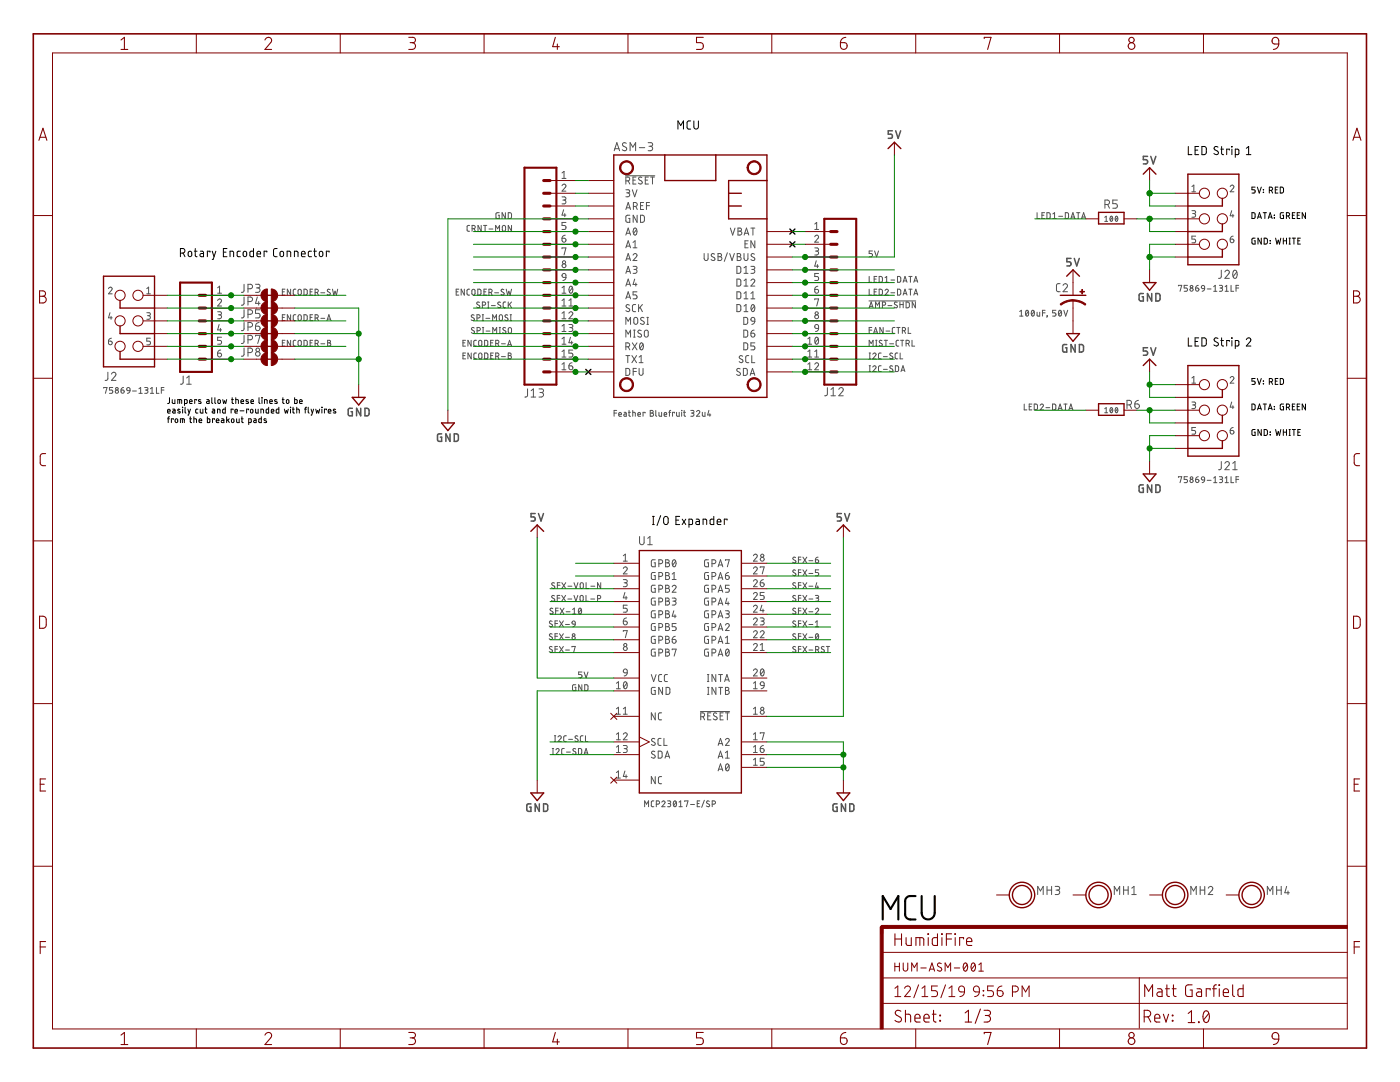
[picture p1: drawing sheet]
<svg xmlns="http://www.w3.org/2000/svg" width="279mm" height="216mm" viewBox="0 0 279 216" stroke-linecap="round" stroke-linejoin="round" font-family="sans-serif">
<path d="M182.7 178.8a1.82 1.82 0 0 0-1.8 .3l-.3 .7 .1 2.9 .2 .5a1.88 1.88 0 0 0 1.8 .3M183.9 178.8v3.4a1.3 1.3 0 0 0 1.3 1.3 1.3 1.3 0 0 0 1.3-1.3v-3.4M176.2 183.5v-4.7l1.5 2.6 1.6-2.6v4.7" fill="none" stroke="#000" stroke-width=".42"/>
<g fill="none" stroke="#000" stroke-width=".2">
<path d="M135.3 25.8v-1.7l.5 .9 .6-.9v1.7M137.8 24.1l-.5 .1-.2 .3v1l.2 .2 .5 .1M138.5 24.1v1.2a.46 .46 0 0 0 .4 .5 .46 .46 0 0 0 .5-.5v-1.2M237.2 29.2v1.7h.7M238.5 30h.5M239.2 29.2h-.7v1.7h.7M239.9 29.2l.6 .1 .2 .2v1.1l-.2 .2-.6 .1zM243.1 29.4l-.6-.1-.2 .3 .1 .2 .6 .4a.38 .38 0 0 1 .1 .5 .38 .38 0 0 1-.5 .1l-.3-.2M243.6 29.8h.6M243.8 29.2v1.5l.4 .2M245.3 30v-.2h-.5v1.1M245.8 29.2l.1 .1z"/>
<path d="M245.9 29.8v1.1M246.5 30.9l.7-.1v-.8l-.1-.2h-.6v1.6M248.7 30.9h.9M248.7 29.6l.5-.4v1.7M250.5 37.3h-.6v.6h.3a.34 .34 0 0 1 .3 .3 .34 .34 0 0 1-.3 .3h-.3M250.9 37.3l.4 1.2 .4-1.2M252.1 37.9h.1M252.1 38.4h.1M253.3 38l.6-.1v-.4l-.6-.2v1.2M253.7 38l.3 .5M254.5 37.9h.4M255 37.3h-.5v1.2h.5"/>
<path d="M255.5 37.3l.4 .1 .3 .3-.1 .6-.3 .2h-.3zM36 50.5h.5a.46 .46 0 0 0 .4-.5 .46 .46 0 0 0-.4-.4h-.5v1.6M36.6 50.5l.3 .7M37.7 50.2l.2-.1a.61 .61 0 0 1 .2 1.1h-.3l-.2-.2zM38.8 50.1h.5M39 49.6v1.5l.3 .1M40 50.1h.4l.2 .3v.8h-.5l-.2-.2 .1-.3 .6-.1M41.9 50.3v-.2h-.5v1.1M42.4 50.1l.3 1.1M43.1 50.1l-.6 1.7h-.1M44.6 50.3h.5M45.3 49.6h-.7v1.6h.7"/>
<path d="M45.9 51.2v-1.1l.7 .2v.9M48 50.1h-.5l-.2 .3 .1 .7 .6 .1M48.6 50.2l.3-.1a.61 .61 0 0 1 .1 1.1h-.3l-.1-.2zM50.6 49.6v1.6h-.6l-.1-.3v-.6l.1-.2h.6M51.3 50.7h.7a.38 .38 0 0 0-.3-.5 .38 .38 0 0 0-.4 .3l.1 .6 .6 .1M53.3 50.3v-.2h-.6v1.1M55.3 49.6h-.5l-.2 .4v1l.2 .2h.5M56 50.2l.2-.1a.61 .61 0 0 1 .2 1.1h-.3l-.2-.2zM57.3 51.2v-1.1l.7 .2v.9M58.8 51.2v-1.1l.6 .2 .1 .9M60.2 50.7h.7a.38 .38 0 0 0-.3-.5 .38 .38 0 0 0-.4 .3v.6l.7 .1M62.2 50.1h-.5l-.2 .3 .1 .7 .6 .1"/>
<path d="M62.6 50.1h.5M62.8 49.6v1.5l.3 .1M63.8 50.2l.3-.1a.61 .61 0 0 1 .1 1.1h-.3l-.1-.2zM65.7 50.3v-.2h-.6v1.1M249.9 42.4l.4 .1 .2 .1v.8l-.2 .2h-.4zM250.5 47.5l-.6 .1v.8l.1 .3h.5v-.7h-.2M251 43.6l.4-1.2 .3 1.2M251.1 43.3h.6M251.7 47.5v1.2l-.6-1.2v1.2M252.1 42.4h.7M252.3 47.5h.3l.3 .2v.8l-.3 .2h-.3zM252.4 42.4v1.2"/>
<path d="M253.1 43.6l.4-1.2 .4 1.2M253.2 43.3h.6M253.5 48.1h.1M253.5 48.5h.1M254.3 42.9h.1M254.3 43.4l.1 .1zM254.6 47.5l.2 1.2 .3-.8 .3 .8 .2-1.2M256.1 48h.7M256.1 47.5v1.2M256.2 42.4l-.7 .2 .1 .9 .6 .1v-.7h-.3M256.7 43.1l.6-.1 .1-.3-.2-.2-.5-.1v1.2M256.8 47.5v1.2"/>
<path d="M257.1 43.1l.3 .5M257.3 48.7h.2M257.3 47.5h.2M257.4 47.5v1.2M257.9 47.5h.7M257.9 42.9h.4M258.2 47.5v1.2M258.4 42.4h-.5v1.2h.5M258.9 42.9h.4M259 48h.4M259.4 42.4h-.5v1.2h.5M259.5 47.5h-.5v1.2h.5"/>
<path d="M260.5 42.4v1.2l-.6-1.2v1.2M33.8 79.4v.9l-.4 .2M34.4 79.7v.6l.2 .2h.3v-.8M35.9 79.7v.8M39.2 79.9v-.2h-.3v.8M40.1 79.8h-.4l-.1 .1 .5 .3v.2l-.5 .1M41.3 79.7l.3 .1 .1 .1v.6h-.4l-.1-.3 .5-.1M42.3 79.4v.9l.2 .2M42.9 79.4v.9l.2 .2M43.6 79.8l.2-.1 .2 .2v.5l-.2 .1-.3-.1zM44.4 79.7l.2 .8 .2-.5 .2 .5 .2-.8M46.2 79.7h.4"/>
<path d="M46.3 79.4v.9l.3 .2M47.1 79.7l.5 .1v.7M47.1 79.4v1.1M49.6 79.8h-.5v.1l.5 .3v.2l-.5 .1M51.7 79.4v.9l.2 .2M52.3 79.4h.1M52.3 79.7v.8M55.3 79.8h-.4l-.1 .1 .5 .3v.2l-.5 .1M56.3 79.7h.4M56.5 79.4v.9l.2 .2M57.2 79.8l.3-.1 .1 .2v.5l-.1 .1-.3-.1zM58.8 79.4v1.1h.4l.1-.7-.5-.1"/>
<path d="M237.2 67.4v1.6h.7M238.5 68.1h.5M239.2 67.4h-.7v1.6h.7M239.9 67.4h.6l.2 .3v1l-.2 .3h-.6zM243.1 67.5l-.6-.1-.2 .4 .1 .2 .7 .4a.42 .42 0 0 1-.1 .6 .42 .42 0 0 1-.6-.1l-.1-.1M243.6 67.9h.6M243.8 67.4v1.5l.4 .1M245.3 68.1v-.2h-.5v1.1M245.8 67.4l.1 .1zM245.9 67.9v1.1M246.5 69h.7v-.8l-.1-.2-.6-.1v1.7M248.7 67.8a.45 .45 0 0 1 .7-.4 .45 .45 0 0 1 .1 .7l-.8 .9h.9"/>
<path d="M250.5 75.5h-.6v.6h.3a.34 .34 0 0 1 .3 .3 .34 .34 0 0 1-.3 .3h-.3M250.9 75.5l.4 1.2 .4-1.2M252.1 76h.1M252.1 76.5h.1M253.3 76.2l.6-.1v-.5l-.6-.1v1.2M253.7 76.2l.3 .5M254.5 76.1h.4M255 75.5h-.5v1.2h.5M255.5 75.5l.4 .1 .3 .3-.1 .6-.3 .2h-.3zM33.4 82h.6a.27 .27 0 0 0-.2-.3 .27 .27 0 0 0-.4 .2l.1 .5h.5M33.4 83.6h.4M33.8 83.2l-.2 .2v.9"/>
<path d="M34.5 81.6h.3l.1 .3v.5h-.4v-.3l.4-.1M34.6 83.7v-.1h-.4v.7M35.1 83.6l.4 .1v.5l-.2 .1-.4-.2zM35.5 80.5v-.8l.7 .1 .1 .7M35.9 81.7l-.3-.1-.1 .2 .5 .4v.1l-.5 .1M36 84.3v-.7l.8 .1v.6M36.5 81.3h.1M36.4 83.6v.7M36.4 81.6v.8M36.8 80.5l.5-.1v-.6l-.5-.1v1.2M36.9 81.3v.9l.2 .2M37.5 81.6l.2 .8"/>
<path d="M37.8 80.1h.5a.27 .27 0 0 0-.1-.4 .27 .27 0 0 0-.4 .3l.1 .5h.4M37.8 83.6h.4M38 83.2v1l.2 .1M38 81.6l-.4 1.2h-.1M38.7 83.6l.5 .1v.6M38.7 83.2v1.1M39.5 81.6h-.3l-.1 .3v.4l.4 .1M39.7 83.9h.6a.28 .28 0 0 0-.2-.3 .28 .28 0 0 0-.4 .2l.1 .4 .5 .1M40 81.6v.7l.2 .1h.3v-.8M40.9 81.6h.4M41 81.3v.9l.3 .2M41.4 83.2v1.1h.4l.1-.6-.5-.1"/>
<path d="M42.4 81.6l.4 .1v.2v.5h-.4v-.3l.4-.1M42.8 83.7v-.1h-.4v.7M43.2 83.9h.5a.28 .28 0 0 0-.2-.3 .28 .28 0 0 0-.3 .2l.1 .5h.4M43.4 82.4v-.8l.5 .1v.7M44.2 83.6h.4l.1 .2v.5h-.4l-.1-.2 .1-.2h.4M45 81.3v1.1h-.5l-.1-.7 .6-.1M45.2 83.2v1.1M45.5 83.8l.3 .5M45.8 83.6l-.6 .3M46.3 83.6h.2l.2 .1-.1 .6-.4-.1zM46.5 81.8v-.2h-.4v.8M46.9 82h.5a.27 .27 0 0 0-.2-.3 .27 .27 0 0 0-.3 .2l.1 .5h.4"/>
<path d="M47.2 83.6v.6l.2 .1h.3v-.7M47.9 82h.8M48.1 80.1h.5a.28 .28 0 0 0-.2-.4 .28 .28 0 0 0-.3 .3v.4l.5 .1M48.2 83.6h.3M48.3 83.2v1l.2 .1M49.6 81.8v-.2h-.4v.8M49.6 84.3l.5-.1v-.6h-.5v1.1M50 81.8l.2-.1 .3 .1-.1 .6h-.2l-.2-.1zM50.1 80.1h.5a.27 .27 0 0 0-.2-.4 .27 .27 0 0 0-.3 .3v.4l.5 .1M50.7 83.6h.3l.1 .2v.5h-.4l-.1-.3 .5-.1M51 81.6v.7l.2 .1h.3v-.8M52.1 82.4v-.8l.5 .1v.7"/>
<path d="M52.2 83.2v1.1h-.5v-.6l.5-.1M52.8 80.5v-.8l.5 .1v.7M53.1 83.6h-.3l-.1 .1 .4 .3 .1 .2-.5 .1M53.6 81.3v1.1h-.4l-.1-.7 .5-.1M53.8 80.1h.5a.27 .27 0 0 0-.1-.4 .27 .27 0 0 0-.4 .3l.1 .5h.4M54.1 82h.6a.27 .27 0 0 0-.2-.3 .27 .27 0 0 0-.4 .2l.1 .5h.5M55.6 81.3v1.1h-.4l-.1-.7 .5-.1M56.7 81.6l.3 .8 .1-.5 .2 .5 .2-.8M58 81.3h.1M58 81.6v.8M58.4 81.6h.3M58.5 81.3v1l.2 .1"/>
<path d="M59.2 81.6l.5 .1v.7M59.2 81.3v1.1M59.8 80.1h.5a.28 .28 0 0 0-.2-.4 .28 .28 0 0 0-.3 .3v.4l.5 .1M60.8 81.6h.4M61.2 81.3l-.3 .1v1M61.5 81.3v.9l.2 .2M62.1 81.6l.2 .8M62.6 81.6l-.4 1.2h-.1M63 81.6l.2 .8 .2-.5 .2 .5 .2-.8M64.2 81.3h.1M64.2 81.6v.8M65.2 81.8v-.2h-.5v.8"/>
<path d="M65.5 82h.5a.28 .28 0 0 0-.1-.3 .28 .28 0 0 0-.4 .2v.4l.5 .1M67 81.7l-.3-.1-.2 .2 .5 .4v.1l-.5 .1M249.9 80.6h.4l.2 .2v.8l-.2 .2h-.4zM250.5 85.7l-.6 .2v.7l.1 .3h.5v-.7h-.2M251 81.8l.4-1.2 .3 1.2M251.1 81.5h.6M251.7 85.7v1.2l-.6-1.2v1.2M252.1 80.6h.7M252.3 85.7h.3l.3 .2v.8l-.2 .2h-.4zM252.4 80.6v1.2M253.1 81.8l.4-1.2 .4 1.2M253.2 81.5h.6"/>
<path d="M253.5 86.2v.1zM253.5 86.7h.1M254.3 81.6h.1M254.3 81.1h.1M254.6 85.7l.2 1.2 .3-.8 .3 .8 .2-1.2M256.1 85.7v1.2M256.1 86.2h.7M256.2 80.6l-.7 .2 .1 .9 .6 .1v-.7h-.3M256.7 81.3l.6-.1 .1-.3-.2-.3h-.5v1.2M256.8 85.7v1.2M257.1 81.3l.3 .5M257.3 86.9h.2"/>
<path d="M257.3 85.7h.2M257.4 85.7v1.2M257.9 85.7h.7M257.9 81.1h.4M258.2 85.7v1.2M258.4 80.6h-.5v1.2h.5M258.9 81.1h.4M259 86.2h.4M259.4 80.6h-.5v1.2h.5M259.5 85.7h-.5v1.2h.5M260.5 80.6v1.2l-.6-1.2v1.2M130.2 104.7h.4"/>
<path d="M130.2 103h.4M130.4 103v1.7M131.8 102.9l-.7 2M132.6 103.2l.3-.2 .3 .2 .1 1a.46 .46 0 0 1-.4 .5 .46 .46 0 0 1-.5-.5v-.7zM134.9 103.8h.5M135.6 103h-.7v1.7h.7M136.1 103.6l.8 1.1M136.9 103.6l-.8 1.1M137.5 104.7l.7-.2-.1-.9h-.6v1.6M138.9 103.6h.5l.2 .3v.8l-.6-.1-.1-.2v-.2l.7-.1M140.3 104.7v-1.1l.7 .1v1M142.5 103v1.7l-.7-.1-.1-.8 .2-.2h.6"/>
<path d="M143.1 104.1h.8a.39 .39 0 0 0-.3-.5 .39 .39 0 0 0-.5 .3l.1 .7 .7 .1M145.1 103.8v-.2h-.6v1.1"/>
</g>
<path d="M157.6 45.7l1 1M157.6 48.2l1 1.1M158.6 45.7l-1 1M158.6 48.2l-1 1.1M116.9 73.7l1 1M117.9 73.7l-1 1" fill="none" stroke="#000" stroke-width=".28"/>
<g fill="none" stroke="#505050" stroke-width=".2">
<path d="M112.2 37.1a.39 .39 0 0 1 .5-.3 .39 .39 0 0 1 .1 .6l-.6 .7h.7M112.2 39.3h.6l.1 .2-.1 .4h-.5M112.2 34.5l.4-.3v1.4M112.2 35.6h.7M112.6 39.9a.38 .38 0 0 1 .3 .4 .38 .38 0 0 1-.3 .4h-.4M122.6 30.1l.5-1.6 .6 1.6M122.7 29.7h.8M124.8 35.1h5.9M124.9 36.1h.4a.38 .38 0 0 0 .4-.4 .38 .38 0 0 0-.4-.4h-.4v1.4M124.9 37.9h.6l.2 .2-.2 .4h-.4M125 28.6a.41 .41 0 0 0-.6-.1 .41 .41 0 0 0 0 .6l.5 .3a.44 .44 0 0 1-.1 .7 .44 .44 0 0 1-.6-.2M125.3 38.5a.39 .39 0 0 1 .4 .4 .39 .39 0 0 1-.4 .4h-.4"/>
<path d="M125.4 36.1l.3 .6M125.8 30.1v-1.6l.5 .9 .6-.9v1.6M126.2 37.9l.5 1.4 .4-1.4M126.3 35.9h.5M126.9 35.3h-.6v1.4h.6M127.6 29.5h1.1M128.1 35.4l-.5-.1-.2 .3 .2 .3 .4 .2a.39 .39 0 0 1 0 .6 .39 .39 0 0 1-.6-.2M128.8 35.9h.4M129.3 28.5h.6a.36 .36 0 0 1 .4 .3 .36 .36 0 0 1-.4 .4h-.4M129.4 35.3h-.6v1.4h.6M129.8 29.2a.44 .44 0 0 1 .5 .4 .44 .44 0 0 1-.5 .5h-.5M129.8 35.3h.8"/>
<path d="M130.2 35.3v1.4M223 39.9h-.9v.7h.5a.46 .46 0 0 1 .4 .5 .46 .46 0 0 1-.4 .5h-.5M237.9 37.2l.4-.3v1.4M237.9 38.3h.7M245.5 37.2a.37 .37 0 0 1 .5-.2 .37 .37 0 0 1 .1 .5l-.6 .8h.8M21.7 57.6a.36 .36 0 0 1 .5-.3 .36 .36 0 0 1 .1 .6l-.6 .7h.7M29.3 57.6l.4-.3v1.3M29.3 58.6h.7M43.4 60a.38 .38 0 0 1 .6-.3 .38 .38 0 0 1 .1 .6l-.7 .8h.8M43.4 58.5h.8M43.4 57.4l.4-.3v1.4M48.7 56.7v1.4l-.2 .2h-.3"/>
<path d="M48.7 59.3v1.4l-.5 .2M49.5 57.6h.5a.44 .44 0 0 0 .4-.4 .44 .44 0 0 0-.4-.5h-.5v1.6M51 56.7h.5a.36 .36 0 0 1 .4 .4 .36 .36 0 0 1-.4 .3h-.3M51.4 59.3l-.4 1.2h.9M51.4 57.4a.44 .44 0 0 1 .5 .5 .44 .44 0 0 1-.5 .4h-.4M56.3 58.2h.4M56.9 57.7h-.6v1.2h.6M58 57.7v1.2l-.7-1.2v1.2M59 57.7h-.3l-.2 .3 .1 .8 .4 .1M59.6 57.8l.3-.1 .2 .3v.7l-.2 .2-.3-.1-.1-.3zM60.7 57.7h.3l.3 .2v.8l-.2 .2h-.4zM61.9 58.2h.4"/>
<path d="M62.4 57.7h-.5v1.2h.5M62.9 58.4l.5-.1 .1-.2v-.3l-.6-.1v1.2M63.3 58.4l.2 .5M64 58.4h.8M65.9 57.8l-.4-.1-.2 .3 .5 .4a.32 .32 0 0 1-.1 .5 .32 .32 0 0 1-.4-.2M66.4 57.7l.2 1.2 .3-.8 .2 .8 .3-1.2M91 58.2h.4M91.6 57.7h-.6v1.2h.6M92.7 57.7v1.2l-.7-1.2v1.2M93.7 45h-.4l-.1 .2 .1 .9h.4M93.7 57.7h-.4l-.1 .3v.7l.5 .2M94.2 57.9l.2-.2 .4 .2v.8l-.2 .2-.4-.2z"/>
<path d="M94.2 45.6l.6-.1v-.4l-.6-.1v1.1M94.6 45.6l.3 .5M95.4 57.7h.4l.2 .2v.8l-.2 .2h-.4zM96 45v1.1l-.6-1.1v1.1M96.5 45h.7M96.6 58.2h.4M96.8 45v1.1M97.1 57.7h-.5v1.2h.5M97.6 58.4l.4-.1 .2-.2-.1-.3-.5-.1v1.2M97.6 45.7h.8M98 58.4l.2 .5M98.7 58.4h.8"/>
<path d="M98.9 46.1v-1.1l.4 .6 .4-.6v1.1M99.6 42.4l-.6 .2 .1 .9 .5 .1v-.7h-.2M100.4 45h.2l.3 .3v.7l-.3 .1-.3-.1zM100.6 57.8l-.3-.1-.3 .2v.2l.5 .3a.29 .29 0 0 1 0 .4 .29 .29 0 0 1-.4 0l-.1-.1M100.9 42.4v1.2l-.7-1.2v1.2M101 57.7l.3 1.2 .3-.8 .2 .8 .3-1.2M101.4 42.4l.5 .1 .1 .1 .1 .7-.2 .3h-.5zM102.1 45v1.1l-.7-1.1v1.1M112.2 47.5h.4a.4 .4 0 0 1 .4 .5 .4 .4 0 0 1-.5 .3 .4 .4 0 0 1-.3-.4zM112.2 49.6v-.1h.7l-.3 1.4M112.2 57.4l.4-.3v1.4M112.2 60l.4-.4v1.5"/>
<path d="M112.2 58.5h.7M112.3 54.7l.3-.1 .2 .1 .1 .7-.6-.2-.1-.3zM112.5 41.8l-.3 1.1h.7M112.7 42.6v.6M112.8 46.9l-.5 .3-.1 .3M112.9 44.4h-.7v.6h.4a.4 .4 0 0 1 .4 .4 .4 .4 0 0 1-.4 .4h-.4M112.9 55.4l-.1 .3-.5 .3M113.5 60l.4-.4v1.5M113.7 57.2l.2-.1a.83 .83 0 0 1 0 1.4 .87 .87 0 0 1-.2-1.3zM114.2 57.4l-.6 .8M124.9 41.8l.5-1.4 .4 1.4M124.9 46.9l.5-1.4 .4 1.4"/>
<path d="M124.9 49.4l.5-1.4 .4 1.4M124.9 52l.5-1.4 .4 1.4M124.9 54.5l.5-1.4 .4 1.4M124.9 57.1l.5-1.4 .4 1.4M124.9 59.6l.5-1.4 .4 1.4M125 41.5h.7M125 46.5h.7M125 49.1h.7M125 51.6h.7M125 54.2h.7M125 56.7h.7M125 59.3h.7"/>
<path d="M125.7 42.9h-.5l-.3 .3v.8l.2 .3 .6 .1v-.8h-.2M126.3 50.9a.39 .39 0 0 1 .6-.3 .39 .39 0 0 1 .1 .6l-.7 .8h.8M126.3 53.1l.7 .1 .1 .2-.1 .3-.5 .1M126.3 48.4l.4-.4v1.4M126.3 49.4h.8M126.4 41.2h.4a.39 .39 0 0 0 .4-.4 .39 .39 0 0 0-.4-.4h-.4v1.4M126.5 45.6l.2-.1a.83 .83 0 0 1 0 1.4 .88 .88 0 0 1-.2-1.3zM126.7 55.7l-.4 1.1h.8M126.7 53.8a.39 .39 0 0 1 .4 .4 .39 .39 0 0 1-.4 .3h-.4M126.9 41.2l.3 .6M126.9 56.5v.6M127 45.8l-.6 .8"/>
<path d="M127.1 58.2h-.8v.6h.5a.4 .4 0 0 1 .3 .4 .4 .4 0 0 1-.3 .4h-.5M127.1 42.9v1.5l-.7-1.5v1.5M127.8 42.9l.6 .1 .2 .2v.8l-.2 .3-.6 .1zM127.8 41h.5M128.4 40.4h-.6v1.4h.6M129 41h.6M129.6 40.4h-.6v1.4M140.5 50.6v1a.39 .39 0 0 0 .4 .4 .39 .39 0 0 0 .4-.4v-1M142.6 50.7a.35 .35 0 0 0-.5-.1 .35 .35 0 0 0 0 .6l.4 .2a.35 .35 0 0 1 .1 .5 .35 .35 0 0 1-.6 0l-.1-.1M143.3 50.6l.6 .1 .1 .3-.3 .2a.38 .38 0 0 1 .4 .4 .38 .38 0 0 1-.4 .4h-.4zM143.3 51.2h.4M145.2 50.4l-.7 1.8"/>
<path d="M145.6 50.6l.5 1.4 .5-1.4M145.8 45.5l.4 1.4 .5-1.4M147.1 58.2l.5 .1 .2 .2v.9l-.2 .2h-.5zM147.1 55.7h.5l.2 .2v1l-.2 .2h-.5zM147.1 53.1l.5 .1 .2 .2v.9l-.2 .2h-.5zM147.1 50.6l.7 .1v.3l-.3 .2a.38 .38 0 0 1 .4 .4 .38 .38 0 0 1-.4 .4h-.4zM147.1 51.2h.4M147.3 45.5l.6 .1v.4l-.2 .1a.39 .39 0 0 1 .4 .4 .39 .39 0 0 1-.4 .4h-.4zM147.3 46.1h.4M148.5 50.6v1a.39 .39 0 0 0 .4 .4 .39 .39 0 0 0 .4-.4v-1M148.5 54.5h.8M148.5 59.6h.8"/>
<path d="M148.5 53.4l.4-.3v1.4M148.5 56l.4-.3v1.4M148.5 58.5l.4-.3v1.4M148.5 57.1h.8M148.5 46.9l.5-1.4 .4 1.4M148.6 46.5h.7M148.7 48.7h.4M149.3 48h-.6v1.4h.6M149.9 56a.38 .38 0 0 1 .5-.3 .38 .38 0 0 1 .1 .6l-.6 .8h.7M149.9 53.1l.6 .1 .1 .2-.1 .3-.5 .1M149.9 59.6h.7M149.9 58.5l.4-.3v1.4"/>
<path d="M149.9 45.5h.7M150.3 53.8a.39 .39 0 0 1 .3 .4 .39 .39 0 0 1-.3 .3h-.4M150.3 45.5v1.4M150.6 50.7a.35 .35 0 0 0-.6-.1 .35 .35 0 0 0 .1 .6l.4 .2a.35 .35 0 0 1 0 .5 .35 .35 0 0 1-.5 0l-.1-.1M150.6 48v1.4l-.7-1.4v1.4M162.6 57.7h.5a.39 .39 0 0 1 .3 .5 .39 .39 0 0 1-.4 .3 .39 .39 0 0 1-.4-.4zM162.6 49.5h.6l.2 .2-.2 .4h-.4M162.6 47.2a.38 .38 0 0 1 .5-.3 .38 .38 0 0 1 .2 .6l-.7 .8h.8M162.6 45.8h.8M162.6 44.7l.4-.3v1.4M162.6 59.8v-.2h.8l-.4 1.5M162.9 52l-.3 1.1h.8"/>
<path d="M163 50.1a.39 .39 0 0 1 .4 .4 .39 .39 0 0 1-.4 .4h-.4M163.1 52.8v.6M163.2 57.1l-.5 .3-.1 .3M163.4 54.6h-.8v.6h.5a.4 .4 0 0 1 .3 .4 .4 .4 0 0 1-.3 .4h-.5M173.5 57.7v1.2h.5M173.5 55.2v1.1h.5M174.1 50.1h-.6v.5h.4a.34 .34 0 0 1 .2 .3 .34 .34 0 0 1-.2 .3h-.4M174.5 58.2h.4M174.5 55.7h.4M174.5 50.1l.4 1.1 .4-1.1M175 57.7h-.5v1.2h.5M175 55.2h-.5v1.1h.5"/>
<path d="M175.5 57.7h.4l.2 .2v.8l-.2 .2h-.4zM175.5 55.2h.4l.2 .2v.7l-.2 .2h-.4zM176.6 58a.32 .32 0 0 1 .5-.3 .32 .32 0 0 1 .1 .5l-.6 .7h.7M176.6 56.3h.7M176.6 55.4l.4-.2v1.1M177.8 58.4h.8M177.8 55.9h.8M179.1 57.7h.4l.2 .2v.8l-.1 .2h-.5zM179.1 55.2h.5l.1 .2v.7l-.1 .2h-.5zM180.2 58.9l.4-1.2 .4 1.2M180.2 56.3l.4-1.1 .4 1.1M180.3 58.6h.6"/>
<path d="M180.3 56h.6M181.4 57.7h.6M181.4 55.2h.6M181.7 55.2v1.1M181.7 57.7v1.2M182.4 58.9l.4-1.2 .4 1.2M182.4 56.3l.4-1.1 .4 1.1M182.5 58.6h.5M182.5 56h.5M207 42.4v1.2h.5M207.9 42.9h.4M208.5 42.4h-.6v1.2h.6"/>
<path d="M208.9 42.4l.5 .1 .2 .1v.8l-.2 .2h-.5zM210.1 43.6h.7M210.1 42.7l.4-.3v1.2M211.3 43.2h.8M211.6 56.6h-.5l-.3 .4 .1 1 .2 .2h.5M212.2 57a.44 .44 0 0 1 .6-.4 .44 .44 0 0 1 .1 .7l-.7 .9h.8M212.6 42.4l.5 .1 .1 .1v.8l-.1 .2h-.5zM213.7 43.6l.4-1.2 .4 1.2M213.8 43.3h.6M214.9 42.4h.6M215.2 42.4v1.2M215.9 43.6l.4-1.2 .3 1.2"/>
<path d="M216 43.3h.6M220.5 43.4l.3-.3v1.1M220.5 44.2h.5M220.5 40.8h.5a.44 .44 0 0 0 .4-.4 .44 .44 0 0 0-.4-.5h-.5v1.7M221.1 40.8l.3 .8M221.6 43.2h.1a.52 .52 0 0 1 .4 .5 .52 .52 0 0 1-.4 .5l-.2-.5zM222 43.4l-.4 .5M222.7 43.2a.52 .52 0 0 1 .4 .5 .52 .52 0 0 1-.4 .5l-.2-.5zM223.1 43.4l-.5 .5M235.2 57.1v-.2h.6l-.3 1.2M237 56.9h-.7v.6h.4a.33 .33 0 0 1 .3 .3 .33 .33 0 0 1-.3 .3h-.4M237.9 42l.5 .1 .2 .1-.2 .4h-.4"/>
<path d="M238.3 42.6a.37 .37 0 0 1 .3 .4 .37 .37 0 0 1-.3 .3h-.4M238.6 57.5h.4a.33 .33 0 0 1 .3 .3 .33 .33 0 0 1-.4 .3 .33 .33 0 0 1-.3-.3zM238.6 47.1h-.7v.6h.4a.38 .38 0 0 1 .3 .4 .38 .38 0 0 1-.3 .4h-.4M239.1 56.9a.54 .54 0 0 0-.5 .6M239.9 57h.3l.2 .1v.5l-.6-.1v-.2zM240.4 57.6l-.1 .3-.4 .2M240.9 57.7h.8M242.2 58.1h.7M242.2 57.2l.3-.3v1.2M243.4 56.9l.5 .1 .1 .1-.1 .3-.4 .1M243.7 57.5l.2 .1 .1 .3-.2 .2h-.4M243.7 53.9v1.4l-.2 .2h-.3"/>
<path d="M244.5 54.3a.44 .44 0 0 1 .6-.4 .44 .44 0 0 1 .1 .7l-.7 .9h.8M244.5 58.1h.7M244.5 57.2l.3-.3v1.2M245.5 47.7h.5a.37 .37 0 0 1 .3 .4 .37 .37 0 0 1-.4 .3 .37 .37 0 0 1-.4-.3zM245.7 56.9v1.2h.5M245.8 42l-.3 1.1h.8M246 42.8v.5M246.1 47.1l-.3 .1-.3 .5M246.2 54l.3-.1a.97 .97 0 0 1 0 1.6 1.02 1.02 0 0 1-.3-1.5zM246.7 57.5h.5M246.8 54.3l-.7 .9M247.2 56.9h-.5v1.2"/>
<path d="M20.7 77.4v-.1h.7l-.4 1.2M21.5 74.3v1.4l-.2 .2h-.3M21.7 68.1h.4a.37 .37 0 0 1 .3 .4 .37 .37 0 0 1-.4 .3 .37 .37 0 0 1-.3-.4zM21.9 62.4l-.2 1h.7M22.2 63.1v.6M22.2 67.5l-.4 .2-.1 .4M22.2 74.7a.44 .44 0 0 1 .7-.4 .44 .44 0 0 1 .1 .7l-.8 .9h.9M22.5 77.3h-.7v.5h.4a.34 .34 0 0 1 .3 .4 .34 .34 0 0 1-.3 .3h-.4M24.2 77.8h.3a.32 .32 0 0 1 .3 .4 .32 .32 0 0 1-.3 .3 .32 .32 0 0 1-.3-.4zM24.7 77.3l-.4 .2-.1 .3M25.3 77.5l.2-.2 .3 .1 .2 .6-.6-.1zM26 78l-.2 .3-.4 .2"/>
<path d="M26.4 78h.8M27.7 78.5h.7M27.7 77.6l.4-.3v1.2M28.9 77.3h.5l.1 .2-.1 .3h-.4M29.2 77.8l.3 .3v.3l-.6 .1M29.3 62.4h.6l.1 .2-.1 .3-.5 .1M29.7 63a.36 .36 0 0 1 .3 .4 .36 .36 0 0 1-.3 .3h-.4M30 67.5h-.7v.6h.4a.38 .38 0 0 1 .3 .3 .38 .38 0 0 1-.3 .4h-.4M30 78.5h.7M30 77.6l.4-.3v1.2M31.2 77.3v1.2h.5M32.2 77.8h.5"/>
<path d="M32.7 77.3h-.5v1.2M36.6 75l-.1 1.5-.5 .2M37.3 76.7h.9M37.3 75.4l.4-.4v1.7M43.4 62.2h.6l.2 .2-.2 .4h-.4M43.4 70.5h.5a.39 .39 0 0 1 .3 .4 .39 .39 0 0 1-.4 .3 .39 .39 0 0 1-.4-.4zM43.7 64.7l-.3 1.1h.8M43.8 62.8a.39 .39 0 0 1 .4 .4 .39 .39 0 0 1-.4 .4h-.4M44 65.5v.6M44 69.8l-.3 .2-.3 .5M44.2 67.3h-.8v.6h.5a.39 .39 0 0 1 .3 .4 .39 .39 0 0 1-.3 .4h-.5M48.7 61.8v1.4l-.2 .2h-.3"/>
<path d="M48.7 64.3v1.5l-.2 .2h-.3M48.7 66.9v1.4l-.5 .2M48.7 69.4v1.4l-.2 .3h-.3M49.5 60.2h.5a.46 .46 0 0 0 .4-.5 .46 .46 0 0 0-.4-.4h-.5v1.6M49.5 62.7h.5a.46 .46 0 0 0 .4-.4 .46 .46 0 0 0-.4-.5h-.5v1.6M49.5 65.3h.5a.46 .46 0 0 0 .4-.5 .46 .46 0 0 0-.4-.5h-.5v1.7M49.5 67.8h.5a.44 .44 0 0 0 .4-.4 .44 .44 0 0 0-.4-.5h-.5v1.6M49.5 70.4h.5a.46 .46 0 0 0 .4-.5 .46 .46 0 0 0-.4-.5h-.5v1.7M51 65.1h.5a.45 .45 0 0 1 .4 .5 .45 .45 0 0 1-.5 .4 .45 .45 0 0 1-.4-.5zM51 67.1v-.2h.9l-.5 1.6M51.6 60.2v.7M51.7 64.3l-.2 .1a.67 .67 0 0 0-.5 .7"/>
<path d="M51.9 61.8h-.9v.7h.5a.46 .46 0 0 1 .4 .5 .46 .46 0 0 1-.4 .4h-.5M56.3 63.3h.4M56.3 68.4h.4M56.9 67.9h-.6v1.2h.6M56.9 62.8h-.6v1.2h.6M58 62.8v1.2l-.7-1.2v1.2M58 67.9v1.2l-.7-1.2v1.2M59 62.8h-.3l-.2 .3 .1 .8 .4 .1M59 67.9h-.3l-.2 .3 .1 .8 .4 .1M59.6 62.9l.3-.1 .2 .3v.7l-.2 .2-.3-.1-.1-.3zM59.6 68l.3-.1 .2 .3v.7l-.2 .1h-.3l-.1-.3zM60.7 62.8h.4l.2 .2v.8l-.2 .1-.4 .1z"/>
<path d="M60.7 67.9h.4l.2 .2v.8l-.2 .1-.4 .1zM61.9 63.3h.4M61.9 68.4h.4M62.4 67.9h-.5v1.2h.5M62.4 62.8h-.5v1.2h.5M62.9 63.5l.6-.2v-.2l-.1-.3h-.5v1.2M62.9 68.5h.5l.1-.2v-.3l-.6-.1v1.2M63.3 63.5l.2 .5M63.3 68.5l.2 .6M64 63.5h.8M64 68.6h.8M65.3 64l.3-1.2 .4 1.2"/>
<path d="M65.4 63.7h.5M65.4 67.9l.5 .1 .1 .2-.3 .2 .3 .3-.2 .3-.4 .1zM65.4 68.4h.3M92.4 68.4h.4M92.4 71h.4M92.9 67.9h-.5v1.2h.5M92.9 70.4h-.5v1.2h.5M94 67.9v1.2l-.6-1.2v1.2M94 70.4v1.2l-.6-1.2v1.2M94.6 62.9l-.4-.1-.2 .3 .6 .4a.32 .32 0 0 1-.1 .5 .32 .32 0 0 1-.5-.2M94.6 65.4h-.3l-.2 .2 .5 .4a.29 .29 0 0 1 0 .5 .29 .29 0 0 1-.4-.1h-.1M95.1 67.9h-.4l-.1 .3v.7l.5 .2"/>
<path d="M95.1 70.4l-.4 .1-.1 .2v.8l.5 .1M95.2 63.5l.6-.2v-.2l-.1-.3h-.5v1.2M95.2 66l.6-.1v-.4l-.6-.2v1.2M95.6 68l.3-.1 .2 .2v.8l-.2 .1-.4-.1zM95.7 70.5l.2-.1 .3 .4v.5l-.3 .3-.2-.1-.2-.2zM95.7 60.3h-.4l-.2 .2 .5 .4a.32 .32 0 0 1 0 .5 .32 .32 0 0 1-.5-.1M96.2 62.8h.3M96.2 64h.3M96.3 60.9l.6-.1v-.4l-.6-.1v1.1M96.3 66.5h.2M96.3 65.3h.2M96.4 62.8v1.2"/>
<path d="M96.4 65.3v1.2M96.7 67.9h.5l.1 .2v.8l-.1 .1-.5 .1zM96.7 70.4l.5 .1 .1 .1v.8l-.1 .2h-.5zM97 63.5h.7M97 66.1h.8M97.3 60.3h.3M97.3 61.4h.3M97.5 60.3v1.1M97.9 68.4h.4M97.9 71h.4M98.1 61h.7M98.3 64v-1.2l.4 .7 .4-.7v1.2"/>
<path d="M98.3 66.5v-1.2l.4 .7 .4-.7v1.2M98.4 67.9h-.5v1.2h.5M98.4 70.4h-.5v1.2h.5M98.9 68.5h.5l.2-.2-.1-.3-.6-.1v1.2M98.9 71.1l.6-.1 .1-.3-.2-.2-.5-.1v1.2M99.3 68.5l.3 .6M99.3 71.1l.3 .5M99.6 66.5h.3M99.6 65.3h.3M99.8 62.9l.2-.1 .3 .3-.1 .7-.2 .2-.2-.1-.2-.3zM99.8 65.3v1.2M99.9 60.3a.3 .3 0 0 0-.5 0 .3 .3 0 0 0 .1 .4l.3 .2a.29 .29 0 0 1 .1 .5 .29 .29 0 0 1-.5 0l-.1-.1"/>
<path d="M100.1 68.6h.8M100.1 71.2h.8M100.9 65.4h-.4l-.1 .2 .4 .4a.29 .29 0 0 1 .1 .5 .29 .29 0 0 1-.5-.1h-.1M100.9 60.3h-.4l-.1 .2 .1 .8 .4 .1M101.3 69.1l.4-1.2 .4 1.2M101.3 62.9l-.4-.1-.1 .3 .6 .5a.34 .34 0 0 1-.2 .4 .34 .34 0 0 1-.5-.2M101.4 68.8h.6M101.4 70.4l.6 .1v.4l-.3 .1 .4 .2-.2 .4h-.5zM101.4 71h.3M101.4 60.3v1.1M101.5 65.5l.2-.1 .3 .1 .1 .7-.3 .3-.3-.2zM101.7 60.7l.4 .7"/>
<path d="M101.8 62.8h.3M101.8 64h.3M101.9 62.8v1.2M102.1 60.3l-.7 .7M105.3 77.6v1.4l-.5 .2M106 79.2h.9M106 78l.4-.4v1.6M107.6 77.6h.5a.36 .36 0 0 1 .4 .4 .36 .36 0 0 1-.4 .3h-.3M108 78.3a.46 .46 0 0 1 .5 .5 .46 .46 0 0 1-.5 .4h-.4M112.2 62.5l.4-.3v1.4M112.2 65.1l.4-.4v1.4M112.2 67.6l.4-.3v1.4"/>
<path d="M112.2 70.1l.4-.3v1.4M112.2 72.7l.4-.3v1.4M112.2 61.1h.7M112.2 63.6h.7M112.2 66.1h.7M112.2 68.7h.7M112.2 71.2h.7M112.2 73.8h.7M113.5 62.5a.38 .38 0 0 1 .6-.3 .38 .38 0 0 1 .1 .6l-.7 .8h.8M113.5 64.7l.7 .1 .1 .2-.1 .3-.5 .1M113.5 73h.5a.4 .4 0 0 1 .3 .4 .4 .4 0 0 1-.4 .4 .4 .4 0 0 1-.4-.4zM113.5 61.1h.8"/>
<path d="M113.9 67.3l-.4 1.1h.8M113.9 65.4a.39 .39 0 0 1 .4 .4 .39 .39 0 0 1-.4 .3h-.4M114.1 68.1v.6M114.2 72.4l-.4 .1-.3 .5M114.3 69.8h-.8v.7h.5a.4 .4 0 0 1 .3 .4 .4 .4 0 0 1-.3 .3h-.5M124.9 69.2h.4a.39 .39 0 0 0 .4-.4 .39 .39 0 0 0-.4-.4h-.4v1.4M124.9 73.5h.5l.2 .2 .1 .8-.3 .4h-.5zM124.9 64.7v-1.4l.5 .8 .4-.8v1.4M124.9 67.3v-1.4l.5 .8 .4-.8v1.4M124.9 71h.8M125.3 71v1.4M125.4 69.2l.3 .6"/>
<path d="M125.6 60.9l-.5-.1-.2 .3 .1 .2 .5 .3a.35 .35 0 0 1 .1 .5 .35 .35 0 0 1-.6 0l-.1-.1M126.1 71l.9 1.4M126.2 68.4l.9 1.4M126.4 74.1h.6M126.4 67.3h.4M126.4 65.9h.4M126.6 63.4l.3-.1 .2 .1 .2 .9a.39 .39 0 0 1-.4 .4 .39 .39 0 0 1-.4-.4zM126.6 65.9v1.4M126.9 60.8h-.5l-.2 .3v.9l.2 .1 .5 .1M127 73.5h-.6v1.4M127 71l-.9 1.4M127.1 68.4l-.9 1.4"/>
<path d="M127.4 60.8v1.4M127.6 73.5v1a.39 .39 0 0 0 .3 .4 .39 .39 0 0 0 .4-.4v-1M127.6 71.3l.4-.3v1.4M127.6 72.4h.7M127.7 61.3l.5 .9M127.8 68.5l.2-.1a.81 .81 0 0 1 0 1.4 .85 .85 0 0 1-.2-1.3zM128 66l-.5-.1-.2 .3 .6 .5a.38 .38 0 0 1-.1 .6 .38 .38 0 0 1-.5-.2M128.2 60.8l-.8 .8M128.3 68.7l-.6 .8M128.5 63.4h-.5l-.2 .2 .1 .2 .5 .3a.33 .33 0 0 1 .1 .5 .33 .33 0 0 1-.4 .1l-.3-.2M128.7 66l.3-.1 .3 .1 .1 .9a.39 .39 0 0 1-.4 .4 .39 .39 0 0 1-.4-.4zM129.1 64.7h.3"/>
<path d="M129.1 63.3h.3M129.3 63.3v1.4M147.1 60.8h.5l.2 .2v.9l-.2 .2-.5 .1zM147.7 73.6l-.5-.1-.2 .3 .1 .2 .5 .3a.38 .38 0 0 1 0 .6 .38 .38 0 0 1-.6-.2M148.2 71.1l-.4-.1-.3 .3 .1 .2 .5 .3a.35 .35 0 0 1 .1 .5 .35 .35 0 0 1-.6 0l-.1-.1M148.4 73.5h.5l.2 .2v1l-.2 .2h-.5zM148.4 68.4l.6 .1 .2 .2v.9l-.2 .2h-.6zM148.4 63.3l.6 .1 .2 .2v.9l-.2 .2h-.6zM148.4 65.9h.6l.2 .2v.9l-.2 .2-.6 .1zM148.5 62.2h.8M148.5 61.1l.4-.3v1.4M149.4 71h-.4l-.2 .3v.9l.6 .2"/>
<path d="M149.7 74.9l.5-1.4 .4 1.4M149.8 74.5h.7M149.9 66.5h.4a.4 .4 0 0 1 .4 .4 .4 .4 0 0 1-.5 .4 .4 .4 0 0 1-.3-.4zM150 63.4l.3-.1 .2 .1 .1 .7-.7-.1v-.3zM150 71v1.4h.6M150.1 60.9v-.1a.73 .73 0 0 1 .6 .7 .73 .73 0 0 1-.4 .7 .88 .88 0 0 1-.2-1.3zM150.5 65.9l-.4 .1-.2 .5M150.6 61.1l-.7 .8M150.6 68.4h-.7v.6h.4a.39 .39 0 0 1 .4 .4 .39 .39 0 0 1-.4 .4h-.4M150.6 64.1l-.1 .4-.5 .2M161.2 68.7h.8M161.2 71.2h.8"/>
<path d="M161.2 73.8h.8M161.2 72.7l.4-.3v1.4M161.2 67.6l.4-.3v1.4M161.2 70.1l.4-.3v1.4M162.6 72.7a.38 .38 0 0 1 .5-.3 .38 .38 0 0 1 .2 .6l-.7 .8h.8M162.6 71.2h.8M162.6 70.1l.4-.3v1.4M162.7 64.9l.3-.2 .3 .2 .1 .6-.7-.1zM162.8 67.4l.2-.1a.83 .83 0 0 1 0 1.4 .85 .85 0 0 1-.2-1.3zM163.3 67.6l-.6 .8M163.4 65.5l-.1 .4-.5 .2M165.1 77.3v1.4l-.5 .3"/>
<path d="M165.8 77.7l.5-.4v1.7M165.8 79h.9M167.4 77.7a.44 .44 0 0 1 .6-.3 .44 .44 0 0 1 .2 .7l-.8 .9h.9M173.4 60h9.4M173.5 65.9h.5M173.5 74.1h.2M173.5 70.4h.2M173.5 73h.2M173.5 71.6h.2M173.5 69.1v-1.2l.4 .6 .3-.6v1.2M173.5 61.4l.4-1.1 .3 1.1M173.6 61.1h.6"/>
<path d="M173.6 70.4v1.2M173.6 73v1.1M174 65.3h-.5v1.2M174.2 73.2a.32 .32 0 0 1 .4-.2 .32 .32 0 0 1 .1 .5l-.5 .6h.6M174.2 70.7a.32 .32 0 0 1 .4-.3 .32 .32 0 0 1 .1 .6l-.5 .6h.6M174.3 66.5l.5-1.2 .3 1.2M174.5 66.2h.5M174.7 61.4v-1.1l.4 .6 .4-.6v1.1M174.8 69.1h.2M174.8 67.9h.2M174.9 67.9v1.2M175.9 73h-.4l-.2 .2v.8l.6 .1"/>
<path d="M175.9 70.4l-.4 .1-.2 .2v.8l.6 .1M176 68l-.4-.1-.1 .3 .5 .4a.29 .29 0 0 1 0 .4 .29 .29 0 0 1-.4 0l-.1-.1M176.1 60.9l.6-.1v-.4l-.6-.1v1.1M176.3 65.3v1.2l-.7-1.2v1.2M176.3 71.2h.8M176.3 73.7h.8M176.5 67.9h.6M176.8 66.1h.8M176.8 67.9v1.2M177.2 61h.8M177.5 68.6h.8M178.1 73.1l-.4-.1-.1 .2 .5 .5a.32 .32 0 0 1-.1 .5 .32 .32 0 0 1-.5-.2"/>
<path d="M178.1 70.5h-.4l-.1 .2 .5 .4a.32 .32 0 0 1-.1 .5 .32 .32 0 0 1-.5-.2M178.6 65.3l-.4 .1-.1 .2v.8l.5 .1M178.7 73h.4l.2 .2v.8l-.2 .1h-.4zM179 65.3h.6M179 60.3h-.4l-.1 .2 .5 .4a.32 .32 0 0 1-.1 .5 .32 .32 0 0 1-.4-.1M179.2 70.4l-.4 .1-.2 .2 .1 .8 .5 .1M179.3 65.3v1.2M179.4 67.9h-.4l-.2 .3 .1 .7 .5 .2M179.6 60.8h.7M179.6 60.3v1.1M179.6 70.4v1.2h.6M179.7 67.9h.7"/>
<path d="M179.8 74.1l.4-1.1 .4 1.1M179.9 73.9h.6M180 67.9v1.2M180.1 66l.6-.1v-.4l-.6-.2v1.2M180.3 60.3v1.1M180.5 66l.2 .5M180.8 68.5l.6-.1v-.4l-.6-.1v1.2M180.8 60.3h.5l.1 .2 .1 .6-.2 .3h-.5zM181.2 68.5l.3 .6M181.3 65.3v1.2h.5M182 67.9v1.2h.5M182.7 60.3v1.1l-.6-1.1v1.1"/>
<path d="M203.5 62.2l.3-.3v1.2M203.5 63.1h.7M204.8 62l.2-.1a.69 .69 0 0 1 0 1.2 .72 .72 0 0 1-.2-1.1zM205.2 62.2l-.5 .6M206 62l.1-.1a.64 .64 0 0 1 .3 .6 .64 .64 0 0 1-.4 .6l-.2-.6zM206.4 62.2l-.5 .6M207 62.3v.7l.2 .1h.3v-.8M208 62.4h.6M208.6 61.9h-.6v1.2M209 63.1h.1M209 63.1l-.1 .2M210.7 61.9h-.6v.5h.4a.33 .33 0 0 1 .2 .3 .33 .33 0 0 1-.2 .4h-.4"/>
<path d="M211.4 62l.1-.1a.58 .58 0 0 1 .4 .6 .58 .58 0 0 1-.4 .6l-.3-.6zM211.8 62.2l-.5 .6M212.3 61.9l.4 1.2 .4-1.2M227.2 79.9l-.6 .3-.1 .4M237.9 75.4l.4-.3v1.4M237.9 76.5h.7M245.5 75.4a.37 .37 0 0 1 .5-.3 .37 .37 0 0 1 .1 .6l-.6 .8h.8M122.6 82.4h.5M123.1 81.9h-.5v1.2M123.5 82.7h.5a.28 .28 0 0 0-.2-.4 .28 .28 0 0 0-.3 .2v.5l.5 .1M124.5 82.3h.4l.1 .2v.6l-.4-.1-.1-.3 .5-.1M125.4 82.3h.4"/>
<path d="M125.5 81.9l.1 1.1 .2 .1M126.3 82.3l.5 .1v.7M126.3 81.9v1.2M127.3 82.7h.5a.28 .28 0 0 0-.2-.4 .28 .28 0 0 0-.3 .2l.1 .5 .4 .1M128.7 82.4v-.1h-.4v.8M129.8 81.9h.4l.2 .2-.3 .3 .3 .3-.2 .3-.4 .1zM129.8 82.4h.3M130.9 81.9v1l.2 .2M131.5 82.3v.7l.2 .1h.3v-.8M132.5 82.7h.6a.27 .27 0 0 0-.2-.4 .27 .27 0 0 0-.4 .2l.1 .5 .5 .1M133.5 82.3h.4M133.9 81.9l-.3 .2v1"/>
<path d="M134.6 82.4v-.1h-.4v.8M135 82.3v.7l.2 .1h.4v-.8M136 81.9h.1M136 82.3v.8M136.4 82.3h.4M136.5 81.9l.1 1.1 .2 .1M137.9 81.9h.5l.1 .2-.1 .3h-.4M138.2 82.4l.2 .1v.5l-.5 .1M139 82.1a.32 .32 0 0 1 .5-.2 .32 .32 0 0 1 .1 .5l-.6 .7h.7M140.2 82.3v.6l.2 .2h.3v-.8M141.5 81.9l-.3 .9h.7M141.7 82.5v.6"/>
<path d="M204.4 80.6v1.2h.5M205.4 81.1h.4M205.9 80.6h-.5v1.2h.5M206.4 80.6h.4l.2 .2v.8l-.2 .2h-.4zM207.6 80.9a.32 .32 0 0 1 .4-.3 .32 .32 0 0 1 .1 .5l-.5 .7h.6M208.7 81.3h.8M210.1 80.6h.4l.2 .2v.8l-.2 .2h-.4zM211.2 81.8l.4-1.2 .4 1.2M211.3 81.5h.6M212.3 80.6h.7M212.6 80.6v1.2M213.3 81.8l.4-1.2 .4 1.2"/>
<path d="M213.4 81.5h.6M220.5 81.6l.3-.3v1.1M220.5 82.4h.5M221.6 81.4l.1-.1a.52 .52 0 0 1 .4 .5 .52 .52 0 0 1-.4 .5l-.2-.4zM222 81.6l-.4 .5M222.7 81.4v-.1a.52 .52 0 0 1 .4 .5 .52 .52 0 0 1-.4 .5l-.2-.4zM223.1 81.6l-.5 .5M224.9 80.8h.5a.46 .46 0 0 0 .4-.5 .46 .46 0 0 0-.4-.4h-.5v1.6M225.5 80.8l.3 .7M226.5 80.6h.5a.45 .45 0 0 1 .4 .5 .45 .45 0 0 1-.5 .4 .45 .45 0 0 1-.4-.4zM235.2 95.3v-.2h.6l-.3 1.2M237 95.1h-.7v.6h.4a.33 .33 0 0 1 .3 .3 .33 .33 0 0 1-.3 .3h-.4"/>
<path d="M237.9 80.2h.5l.2 .2-.2 .4h-.4M238.3 80.8a.37 .37 0 0 1 .3 .4 .37 .37 0 0 1-.3 .3h-.4M238.6 95.7h.4a.33 .33 0 0 1 .3 .3 .33 .33 0 0 1-.4 .3 .33 .33 0 0 1-.3-.3zM238.6 85.3h-.7v.6h.4a.38 .38 0 0 1 .3 .4 .38 .38 0 0 1-.3 .3h-.4M239.1 95.1a.54 .54 0 0 0-.5 .6M239.9 95.2l.3-.1 .2 .2v.5l-.6-.1v-.2zM240.4 95.8l-.1 .3-.4 .2M240.9 95.8h.8M242.2 95.4l.3-.3v1.2M242.2 96.3h.7M243.4 95.1h.3l.3 .2-.1 .3-.4 .1M243.7 95.7l.2 .1 .1 .3-.2 .2h-.4"/>
<path d="M243.7 92.1v1.4l-.2 .2h-.3M244.5 92.5a.45 .45 0 0 1 .6-.4 .45 .45 0 0 1 .1 .7l-.7 .9h.8M244.5 95.4l.3-.3v1.2M244.5 96.3h.7M245.5 85.9h.5a.37 .37 0 0 1 .3 .4 .37 .37 0 0 1-.4 .3 .37 .37 0 0 1-.4-.3zM245.7 95.1v1.2h.5M245.8 80.2l-.3 1h.8M246 93.7h.9M246 92.5l.5-.4v1.6M246 80.9v.6M246.1 85.3l-.3 .1-.3 .5M246.7 95.7h.5"/>
<path d="M247.2 95.1h-.5v1.2M110.7 116.4a.3 .3 0 0 0-.5-.1 .3 .3 0 0 0 0 .5l.4 .1a.29 .29 0 0 1 0 .5 .29 .29 0 0 1-.4-.1h-.1M110.7 118.9l-.4-.1-.2 .3 .5 .4a.32 .32 0 0 1-.1 .5 .32 .32 0 0 1-.4-.2M111.2 119.3h.5M111.2 116.8h.6M111.7 118.8h-.5v1.2M111.8 116.3h-.6v1.1M112.1 118.8l.8 1.2M112.1 116.3l.8 1.1M112.9 118.8l-.8 1.2M112.9 116.3l-.8 1.1M113.3 119.5h.8"/>
<path d="M113.3 117h.8M114.6 116.3l.4 1.1 .3-1.1M114.6 118.8l.3 1.2 .4-1.2M115.9 116.3h.3l.2 .1v.8l-.2 .2-.4-.2zM115.9 118.9l.3-.1 .2 .2v.8l-.2 .2-.4-.2zM116.9 118.8v1.2h.6M117 116.3v1.1h.5M117.9 119.5h.8M117.9 117h.8M119.3 119.5l.5-.2 .1-.2-.2-.3h-.4v1.2M119.9 116.3v1.1l-.6-1.1v1.1M124.4 113.4a.39 .39 0 0 1 .6-.3 .39 .39 0 0 1 .1 .6l-.7 .8h.8"/>
<path d="M124.4 115.7h.6l.2 .2-.2 .3-.4 .1M124.4 112h.8M124.4 110.9l.4-.3v1.4M124.7 118.2l-.3 1.1h.8M124.8 116.3a.39 .39 0 0 1 .4 .4 .39 .39 0 0 1-.4 .4h-.4M124.9 119v.6M127.6 107.1v1.1a.46 .46 0 0 0 .5 .5 .46 .46 0 0 0 .4-.5v-1.1M129.3 107.4l.4-.3v1.6M129.3 108.7h.9M130.8 111.7h-.6l-.2 .2v.9l.2 .3h.6v-.8h-.3M130.8 114.2l-.6 .1-.2 .1v.9l.2 .3h.6v-.7h-.3M130.8 116.8h-.6l-.2 .2v.9l.2 .3h.6v-.8h-.3"/>
<path d="M130.8 119.3l-.6 .1-.2 .1v.9l.2 .3h.6v-.7h-.3M131.5 112.5h.4a.39 .39 0 0 0 .3-.4 .39 .39 0 0 0-.3-.4h-.4v1.4M131.5 115h.4a.39 .39 0 0 0 .3-.4 .39 .39 0 0 0-.3-.4h-.4v1.4M131.5 117.6h.4a.39 .39 0 0 0 .3-.4 .39 .39 0 0 0-.3-.4h-.4v1.4M132.8 111.7l.7 .1v.3l-.3 .2a.39 .39 0 0 1 .4 .4 .39 .39 0 0 1-.4 .4h-.4zM132.8 114.2l.7 .2v.2l-.3 .3a.39 .39 0 0 1 .4 .3 .39 .39 0 0 1-.4 .4h-.4zM132.8 116.8l.7 .1v.3l-.3 .2a.38 .38 0 0 1 .4 .4 .38 .38 0 0 1-.4 .4h-.4zM132.8 119.3l.7 .1v.3l-.3 .3a.39 .39 0 0 1 .4 .3 .39 .39 0 0 1-.4 .4h-.4zM132.8 120h.4M132.8 117.4h.4M132.8 114.9h.4M132.8 112.3h.4"/>
<path d="M134.2 117.1a.38 .38 0 0 1 .5-.3 .38 .38 0 0 1 .1 .6l-.6 .8h.7M134.2 119.3l.5 .1 .2 .2-.2 .3-.4 .1M134.2 115.6h.7M134.2 114.6l.3-.4v1.4M134.3 111.8l.2-.1a.81 .81 0 0 1 0 1.4 .88 .88 0 0 1-.2-1.3zM134.5 120a.39 .39 0 0 1 .4 .3 .39 .39 0 0 1-.4 .4h-.3M134.9 112l-.7 .8M141.4 119.3l-.6 .1-.2 .1v.9l.2 .3h.6v-.7h-.2M141.4 116.8h-.6l-.2 .2v.9l.2 .3h.6v-.8h-.2M141.4 114.2l-.6 .1-.2 .1v.9l.2 .3h.6v-.7h-.2M141.4 111.7h-.6l-.2 .2v.9l.2 .3h.6v-.8h-.2M142.1 117.6h.4a.39 .39 0 0 0 .4-.4 .39 .39 0 0 0-.4-.4h-.4v1.4"/>
<path d="M142.1 115h.4a.39 .39 0 0 0 .4-.4 .39 .39 0 0 0-.4-.4h-.4v1.4M142.1 112.5h.4a.39 .39 0 0 0 .4-.4 .39 .39 0 0 0-.4-.4h-.4v1.4M143.3 118.2l.5-1.4 .5 1.4M143.3 115.6l.5-1.4 .5 1.4M143.3 113.1l.5-1.4 .5 1.4M143.4 117.8h.7M143.4 115.3h.7M143.4 112.7h.7M144.8 114.9h.4a.39 .39 0 0 1 .4 .4 .39 .39 0 0 1-.4 .3 .39 .39 0 0 1-.4-.3zM144.8 111.8v-.1h.7l-.3 1.4M145.1 119.3l-.3 1.1h.7M145.4 114.2l-.5 .3-.1 .4"/>
<path d="M145.5 116.8h-.7v.6h.4a.39 .39 0 0 1 .4 .4 .39 .39 0 0 1-.4 .4h-.4M150.4 118.5a.38 .38 0 0 1 .5-.3 .38 .38 0 0 1 .1 .6l-.6 .8h.7M150.4 116a.38 .38 0 0 1 .5-.3 .38 .38 0 0 1 .1 .6l-.6 .8h.7M150.4 113.4a.38 .38 0 0 1 .5-.3 .38 .38 0 0 1 .1 .6l-.6 .8h.7M150.4 110.9a.38 .38 0 0 1 .5-.3 .38 .38 0 0 1 .1 .6l-.6 .8h.7M151.7 116.3h.5a.39 .39 0 0 1 .3 .4 .39 .39 0 0 1-.4 .4 .39 .39 0 0 1-.4-.4zM151.7 113.3v-.2h.8l-.4 1.4M152.4 115.7l-.6 .2-.1 .4M152.5 118.2h-.8v.6h.5a.4 .4 0 0 1 .3 .4 .4 .4 0 0 1-.3 .4h-.5M158.8 111.3l-.4-.1-.2 .2 .5 .4a.32 .32 0 0 1 0 .6 .32 .32 0 0 1-.5-.2M158.8 113.8l-.4-.1-.2 .3 .5 .4a.29 .29 0 0 1 0 .4 .29 .29 0 0 1-.4 0l-.1-.1M158.8 116.4l-.4-.1-.2 .2 .5 .4a.29 .29 0 0 1 0 .5 .29 .29 0 0 1-.4-.1h-.1"/>
<path d="M158.8 118.9l-.4-.1-.2 .3 .6 .5a.33 .33 0 0 1-.2 .4 .33 .33 0 0 1-.4-.2M159.3 119.3h.6M159.3 116.8h.6M159.3 114.2h.6M159.3 111.7h.6M159.9 116.3h-.6v1.1M159.9 118.8h-.6v1.2M159.9 111.2h-.6v1.1M159.9 113.7h-.6v1.2M160.2 111.2l.8 1.1M160.2 113.7l.8 1.2M160.2 116.3l.8 1.1"/>
<path d="M160.2 118.8l.8 1.2M161 111.2l-.8 1.1M161 113.7l-.8 1.2M161 116.3l-.8 1.1M161 118.8l-.8 1.2M161.4 117h.8M161.4 119.5h.8M161.4 111.9h.8M161.4 114.4h.8M162.7 111.7h.4a.33 .33 0 0 1 .3 .4 .33 .33 0 0 1-.4 .2 .33 .33 0 0 1-.3-.3zM162.7 118.8h.5l.2 .2-.2 .3h-.3M163 116.3l-.3 .9h.7"/>
<path d="M163.1 119.3l.2 .1v.4l-.6 .2M163.2 116.9v.5M163.3 111.2a.51 .51 0 0 0-.6 .5M163.4 113.7h-.7v.5h.4a.34 .34 0 0 1 .3 .4 .34 .34 0 0 1-.3 .3h-.4M110.2 124l-.4-.1-.2 .3 .5 .4a.29 .29 0 0 1 .1 .4 .29 .29 0 0 1-.5 0l-.1-.1M110.2 126.5h-.4l-.2 .2 .5 .4a.29 .29 0 0 1 .1 .5 .29 .29 0 0 1-.5 0l-.1-.2M110.2 129.1l-.4-.1-.2 .2 .6 .6a.34 .34 0 0 1-.2 .4 .34 .34 0 0 1-.4-.2M110.3 121.5l-.4-.1-.1 .2 .5 .4a.33 .33 0 0 1-.1 .6 .33 .33 0 0 1-.5-.2M110.8 129.5h.5M110.8 127h.5M110.8 124.4h.5M110.9 121.9h.5"/>
<path d="M111.3 123.9h-.5v1.2M111.3 126.4h-.5v1.2M111.3 129h-.5v1.2M111.4 121.3h-.5v1.2M111.7 123.9l.7 1.2M111.7 126.4l.7 1.2M111.7 129l.7 1.2M111.8 121.3l.8 1.2M112.4 123.9l-.7 1.2M112.4 126.4l-.7 1.2M112.4 129l-.7 1.2M112.6 121.3l-.8 1.2"/>
<path d="M112.9 124.6h.7M112.9 127.2h.7M112.9 129.7h.7M113 122.1h.8M114.2 129.1v-.1h.6l-.3 1.2M114.3 124h.4l.1 .5h-.6v-.3zM114.3 121.6l.3-.3v1.2M114.3 122.5h.6M114.8 124.5l-.1 .4-.4 .2M114.9 136.6l-.6 .2v.9l.6 .1v-.7h-.2M115.6 121.4h.1a.6 .6 0 0 1 .4 .5 .6 .6 0 0 1-.4 .6l-.3-.6zM116 121.6l-.5 .7"/>
<path d="M116.1 136.6v1.2l-.6-1.2v1.2M116.1 134.1h-.6v.5h.4a.34 .34 0 0 1 .2 .3 .34 .34 0 0 1-.2 .4h-.4M116.6 134.1l.4 1.2 .3-1.2M116.7 136.6l.5 .1 .1 .1v.8l-.1 .2h-.5zM123 136.3l.4-.3v1.4M123 137.4h.8M124.4 123.9h.5a.39 .39 0 0 1 .3 .5 .39 .39 0 0 1-.4 .3 .39 .39 0 0 1-.4-.4zM124.4 126v-.2h.8l-.4 1.5M124.5 133.6l.3-.1 .3 .1 .1 .7-.7-.1-.1-.3zM124.6 136.1l.2-.1a.83 .83 0 0 1 0 1.4 .88 .88 0 0 1-.2-1.3zM125 123.3l-.5 .2-.1 .4M125.1 136.3l-.6 .8"/>
<path d="M125.2 134.3l-.3 .5-.3 .1M125.2 120.8h-.8v.6h.5a.4 .4 0 0 1 .3 .4 .4 .4 0 0 1-.3 .4h-.5M130 134.6l.5 1.4 .4-1.4M130.8 137.2h-.6l-.2 .2v.8l.2 .3 .6 .1v-.8h-.3M130.8 121.9h-.6l-.2 .2v.9l.2 .3h.6v-.8h-.3M130.8 124.4h-.6l-.2 .2v.9l.2 .3h.6v-.7h-.3M130.8 127h-.5l-.3 .1v1l.2 .2 .6 .1v-.8h-.3M130.8 129.5h-.6l-.2 .2v.9l.2 .3h.6v-.8h-.3M131.5 120.1h.4a.38 .38 0 0 0 .3-.4 .38 .38 0 0 0-.3-.4h-.4v1.4M131.5 122.7h.4a.39 .39 0 0 0 .3-.4 .39 .39 0 0 0-.3-.4h-.4v1.4M131.5 125.2h.4a.39 .39 0 0 0 .3-.4 .39 .39 0 0 0-.3-.4h-.4v1.4M131.5 127.7h.4a.39 .39 0 0 0 .3-.4 .39 .39 0 0 0-.3-.3h-.4v1.4"/>
<path d="M131.5 130.3h.4a.38 .38 0 0 0 .3-.4 .38 .38 0 0 0-.3-.4h-.4v1.4M132.1 134.6h-.5l-.2 .3 .1 .9 .1 .2h.5M132.2 137.2v1.4l-.7-1.4v1.4M132.8 121.9l.7 .1v.3l-.3 .2a.39 .39 0 0 1 .4 .4 .39 .39 0 0 1-.4 .4h-.4zM132.8 124.4l.7 .1v.3l-.3 .3a.38 .38 0 0 1 .4 .3 .38 .38 0 0 1-.4 .4h-.4zM132.8 127l.7 .1v.2l-.3 .3a.39 .39 0 0 1 .4 .4 .39 .39 0 0 1-.4 .4h-.4zM132.8 129.5l.7 .1v.3l-.3 .2a.39 .39 0 0 1 .4 .4 .39 .39 0 0 1-.4 .4h-.4zM132.8 130.1h.4M132.8 127.6h.4M132.8 125.1h.4M132.8 122.5h.4M132.9 137.2h.6l.2 .2v.9l-.2 .2-.6 .1z"/>
<path d="M133.2 134.6h-.4l-.2 .3v.9l.2 .2h.4M134.2 127.6h.4a.39 .39 0 0 1 .3 .4 .39 .39 0 0 1-.4 .4 .39 .39 0 0 1-.3-.4zM134.2 129.7v-.2h.7l-.4 1.4M134.5 121.9l-.3 1.1h.7M134.7 122.7v.6M134.8 127l-.4 .1-.2 .5M134.9 124.4h-.7v.7h.4a.39 .39 0 0 1 .3 .3 .39 .39 0 0 1-.3 .4h-.4M141.2 136h.3M141.2 134.6h.3M141.2 138.6h.3M141.2 137.2h.3M141.3 134.6v1.4"/>
<path d="M141.4 137.2v1.4M141.4 129.5h-.6l-.2 .2v.9l.2 .3h.6v-.8h-.2M141.4 127h-.5l-.3 .1v1l.2 .2 .6 .1v-.8h-.2M141.4 124.4h-.6l-.2 .2v.9l.2 .3h.6v-.7h-.2M141.4 121.9h-.6l-.2 .2v.9l.2 .3h.6v-.8h-.2M142.1 130.3h.4a.38 .38 0 0 0 .4-.4 .38 .38 0 0 0-.4-.4h-.4v1.4M142.1 127.7h.4a.39 .39 0 0 0 .4-.4 .39 .39 0 0 0-.4-.3h-.4v1.4M142.1 125.2h.4a.39 .39 0 0 0 .4-.4 .39 .39 0 0 0-.4-.4h-.4v1.4M142.1 122.7h.4a.39 .39 0 0 0 .4-.4 .39 .39 0 0 0-.4-.4h-.4v1.4M142.1 120.1h.4a.38 .38 0 0 0 .4-.4 .38 .38 0 0 0-.4-.4h-.4v1.4M142.9 134.6v1.4l-.8-1.4v1.4M142.9 137.2v1.4l-.8-1.4v1.4"/>
<path d="M143.3 130.9l.5-1.4 .5 1.4M143.3 128.4l.5-1.4 .5 1.4M143.3 125.8l.5-1.4 .5 1.4M143.3 123.3l.5-1.4 .5 1.4M143.3 120.7l.5-1.4 .5 1.4M143.4 134.6h.8M143.4 137.2h.8M143.4 130.6h.7M143.4 128h.7M143.4 125.5h.7M143.4 122.9h.7M143.4 120.4h.7"/>
<path d="M143.8 134.6v1.4M143.8 137.2v1.4M144.6 136l.5-1.4 .4 1.4M144.7 135.7h.7M144.8 137.2l.6 .1 .1 .2-.3 .3a.39 .39 0 0 1 .3 .4 .39 .39 0 0 1-.3 .4h-.4zM144.8 124.7a.38 .38 0 0 1 .5-.3 .38 .38 0 0 1 .1 .7l-.6 .7h.7M144.8 121.9h.6l.1 .2-.1 .4h-.5M144.8 137.8h.4M144.8 127.3l.4-.3v1.4M144.8 128.4h.7M144.9 129.6l.3-.1a.83 .83 0 0 1 0 1.4 .88 .88 0 0 1-.3-1.3zM145.2 122.5a.39 .39 0 0 1 .3 .4 .39 .39 0 0 1-.3 .4h-.4"/>
<path d="M145.3 120.1v.6M145.5 129.8l-.7 .8M150.4 133.8a.38 .38 0 0 1 .5-.3 .38 .38 0 0 1 .1 .6l-.6 .8h.7M150.4 128.7a.38 .38 0 0 1 .5-.3 .38 .38 0 0 1 .1 .6l-.6 .8h.7M150.4 126.2a.38 .38 0 0 1 .5-.3 .38 .38 0 0 1 .1 .6l-.6 .8h.7M150.4 123.6a.38 .38 0 0 1 .5-.3 .38 .38 0 0 1 .1 .6l-.6 .8h.7M150.4 121.1a.38 .38 0 0 1 .5-.3 .38 .38 0 0 1 .1 .6l-.6 .8h.7M150.4 137.4h.7M150.4 136.3l.3-.3v1.4M151.7 126.2a.39 .39 0 0 1 .6-.3 .39 .39 0 0 1 .1 .6l-.7 .8h.8M151.7 123.3h.5l.3 .2-.2 .4h-.4M151.7 129.8h.8"/>
<path d="M151.7 128.7l.4-.3v1.4M151.8 136.1l.3-.1 .3 .1 .1 .7-.7-.1-.1-.3zM151.9 133.6l.2-.1a.83 .83 0 0 1 0 1.4 .85 .85 0 0 1-.2-1.3zM152 120.8l-.3 1h.8M152.1 123.9a.38 .38 0 0 1 .4 .4 .38 .38 0 0 1-.4 .4h-.4M152.3 121.5v.7M152.4 133.8l-.6 .8M152.5 136.8l-.1 .4-.5 .2M158.8 121.5l-.4-.1-.2 .2 .5 .4a.32 .32 0 0 1 0 .5 .32 .32 0 0 1-.5-.1M158.8 124l-.4-.1-.2 .3 .5 .4a.29 .29 0 0 1 0 .4 .29 .29 0 0 1-.4 0l-.1-.1M158.8 126.5h-.4l-.2 .2 .5 .4a.29 .29 0 0 1 0 .5 .29 .29 0 0 1-.4 0l-.1-.2M158.8 129.1l-.4-.1-.2 .2 .6 .6a.33 .33 0 0 1-.2 .4 .33 .33 0 0 1-.4-.2"/>
<path d="M159.3 129.5h.6M159.3 127h.6M159.3 124.4h.6M159.3 121.9h.6M159.9 121.3h-.6v1.2M159.9 123.9h-.6v1.2M159.9 126.4h-.6v1.2M159.9 129h-.6v1.2M160.2 121.3l.8 1.2M160.2 123.9l.8 1.2M160.2 126.4l.8 1.2M160.2 129l.8 1.2"/>
<path d="M161 121.3l-.8 1.2M161 123.9l-.8 1.2M161 126.4l-.8 1.2M161 129l-.8 1.2M161.4 122.1h.8M161.4 124.6h.8M161.4 127.2h.8M161.4 129.7h.8M162.7 121.6a.32 .32 0 0 1 .5-.2 .32 .32 0 0 1 .1 .5l-.6 .6h.7M162.7 124.2l.4-.3v1.2M162.7 125.1h.7M162.8 129.6l.6-.1v-.4l-.6-.1v1.2"/>
<path d="M162.9 126.5h.1a.58 .58 0 0 1 .4 .5 .58 .58 0 0 1-.4 .6l-.3-.6zM163.2 129.6l.2 .6M163.3 126.7l-.5 .7M164.5 129.1l-.4-.1-.2 .2 .6 .6a.33 .33 0 0 1-.2 .4 .33 .33 0 0 1-.4-.2M164.9 129h.7M165.2 129v1.2M110.2 150.5h.3M110.2 149.4h.3M110.4 149.4v1.1M110.6 148h.3M110.6 146.8h.3M110.8 146.8v1.2"/>
<path d="M111 149.6a.32 .32 0 0 1 .4-.2 .32 .32 0 0 1 .1 .5l-.5 .6h.6M111.4 147.1a.33 .33 0 0 1 .4-.3 .33 .33 0 0 1 .1 .5l-.5 .7h.6M112.6 149.4h-.4l-.1 .2v.8l.5 .1M113 146.8l-.4 .1-.1 .2v.7l.5 .2M113.1 150.1h.7M113.5 147.5h.8M114.9 149.5l-.4-.1-.2 .2 .5 .4a.32 .32 0 0 1 0 .5 .32 .32 0 0 1-.5-.1M115.3 146.9l-.4-.1-.1 .3 .5 .4a.32 .32 0 0 1-.1 .5 .32 .32 0 0 1-.5-.2M115.4 149.4h.5l.2 .2v.7l-.2 .2h-.5zM116.4 146.8l-.4 .1-.2 .2v.7l.6 .2M116.6 150.5l.4-1.1 .3 1.1M116.7 150.2h.6"/>
<path d="M116.8 146.8v1.2h.5M123 141.4l.4-.3v1.4M123 146.5l.4-.3v1.4M123 149.1l.4-.3v1.4M123 154.2l.4-.4v1.5M123 147.6h.8M123 150.2h.8M123 142.5h.8M123 155.3h.8M124.4 146.5a.39 .39 0 0 1 .5-.3 .39 .39 0 0 1 .2 .6l-.7 .8h.8M124.4 148.8h.6l.2 .2-.2 .4h-.4M124.4 142.5h.8"/>
<path d="M124.4 141.4l.4-.3v1.4M124.7 153.8l-.3 1.1h.8M124.8 149.4a.39 .39 0 0 1 .4 .4 .39 .39 0 0 1-.4 .4h-.4M124.9 154.6v.7M130.5 159.8l-.4 .1-.1 .2v.7l.5 .2M130.7 147.4h-.5l-.2 .2 .1 .2 .5 .3a.39 .39 0 0 1 0 .7 .39 .39 0 0 1-.6-.3M130.7 150l-.5-.1-.2 .3 .6 .5a.39 .39 0 0 1 0 .6 .39 .39 0 0 1-.6-.2M130.8 142.2v1.4l-.8-1.4v1.4M130.8 155v1.4l-.8-1.4v1.4M131.4 149.9h.5l.2 .2v.9l-.2 .3h-.5zM131.9 147.3l-.4 .1-.2 .2v.9l.2 .2h.4M132 142.2l-.4 .1-.2 .3v.8l.2 .2h.4"/>
<path d="M132 155h-.4l-.2 .3v.9l.2 .1 .4 .1M132.5 147.3v1.4h.6M132.7 151.3l.5-1.4 .4 1.4M132.8 150.9h.7M133.2 159.8h.5l.2 .2-.2 .3h-.4M134.5 159.9l.1-.1a.58 .58 0 0 1 .4 .6 .58 .58 0 0 1-.4 .6l-.2-.6zM136.7 159.9v-.1h.6l-.3 1.2M139.7 159.8h-.6v1.2h.6M139.8 142h5.8M139.8 143h.4a.39 .39 0 0 0 .4-.4 .39 .39 0 0 0-.4-.4h-.4v1.4M140.3 143l.3 .6M140.6 159.7l-.6 1.4"/>
<path d="M141.2 142.9h.5M141.6 159.9l-.4-.1-.2 .3 .5 .4a.32 .32 0 0 1 0 .5 .32 .32 0 0 1-.5-.2M141.9 142.2h-.7v1.4h.7M143 142.4a.35 .35 0 0 0-.5-.1 .35 .35 0 0 0 0 .5l.5 .3a.32 .32 0 0 1 .1 .4 .32 .32 0 0 1-.5 .1l-.3-.2M143.3 153.8l.5-1.4 .5 1.4M143.3 151.3l.5-1.4 .5 1.4M143.3 148.7l.5-1.4 .5 1.4M143.4 150.9h.7M143.4 153.5h.7M143.4 148.4h.7M143.7 142.9h.5M144.3 142.2h-.6v1.4h.6"/>
<path d="M144.8 147.6a.38 .38 0 0 1 .5-.2 .38 .38 0 0 1 .1 .6l-.6 .7h.7M144.8 151.3h.7M144.8 150.2l.4-.3v1.4M144.8 142.2h.7M145 152.4h.2a.83 .83 0 0 1 0 1.4 .86 .86 0 0 1-.2-1.4zM145.2 142.2v1.4M145.5 152.7l-.7 .8M150.4 147.6h.7M150.4 150.2h.7M150.4 151.6l.3-.3v1.4M150.4 141.4l.3-.3v1.4M150.4 146.5l.3-.3v1.4"/>
<path d="M150.4 149.1l.3-.3v1.4M150.4 152.7h.7M150.4 142.5h.7M151.7 149.4h.5a.4 .4 0 0 1 .3 .4 .4 .4 0 0 1-.4 .4 .4 .4 0 0 1-.4-.4zM151.7 146.4v-.2h.8l-.4 1.4M152.4 148.8l-.6 .2-.1 .4M152.5 151.3h-.8v.6h.5a.39 .39 0 0 1 .3 .4 .39 .39 0 0 1-.3 .4h-.5M128.7 161v-1.2l.3 .7 .4-.7v1.2M131 160.5l.6-.2v-.4l-.6-.1v1.2M132.1 160.1a.32 .32 0 0 1 .4-.3 .32 .32 0 0 1 .1 .5l-.5 .7h.6M133.5 160.3l.3 .1v.5l-.6 .1M135 160.1l-.6 .6"/>
<path d="M135.5 161h.7M135.5 160.1l.3-.3v1.2M137.8 160.5h.8M139.1 160.3h.4M142.1 160.5l.6-.2v-.4l-.6-.1v1.2M207.1 178.5v-1.6l.5 .9 .6-.9v1.6M209 176.9v1.6M209 177.6h.9M209.9 176.9v1.6M210.6 176.9h.5a.37 .37 0 0 1 .4 .3 .37 .37 0 0 1-.4 .4h-.3M211 177.6a.44 .44 0 0 1 .5 .5 .44 .44 0 0 1-.5 .4h-.4M222.4 178.5v-1.6l.5 .9 .6-.9v1.6"/>
<path d="M224.2 177.6h.9M224.2 176.9v1.6M225.1 176.9v1.6M225.9 178.5h.9M225.9 177.2l.4-.3v1.6M237.7 178.5v-1.6l.5 .9 .5-.9v1.6M239.5 177.6h.9M239.5 176.9v1.6M240.4 176.9v1.6M241.1 177.2a.45 .45 0 0 1 .7-.3 .45 .45 0 0 1 .1 .7l-.8 .9h.9M252.9 178.5v-1.6l.6 .9 .5-.9v1.6M254.8 177.6h.9"/>
<path d="M254.8 176.9v1.6M255.7 176.9v1.6M256.8 176.9l-.4 1.2h.9M257 177.8v.7"/>
<circle cx="112.6" cy="53" r=".39"/>
<circle cx="112.6" cy="52.3" r=".31"/>
<circle cx="237.8" cy="57.8" r=".33"/>
<circle cx="237.8" cy="57.2" r=".26"/>
<circle cx="23.3" cy="78.1" r=".33"/>
<circle cx="23.3" cy="77.6" r=".26"/>
<circle cx="51.4" cy="69.8" r=".36"/>
<circle cx="51.4" cy="70.6" r=".46"/>
<circle cx="163" cy="63.2" r=".38"/>
<circle cx="163" cy="62.5" r=".31"/>
<circle cx="237.8" cy="96" r=".33"/>
<circle cx="237.8" cy="95.4" r=".26"/>
<circle cx="152.1" cy="111.6" r=".39"/>
<circle cx="152.1" cy="110.9" r=".31"/>
<circle cx="114.5" cy="126.7" r=".26"/>
<circle cx="114.5" cy="127.3" r=".33"/>
<circle cx="124.8" cy="128.7" r=".31"/>
<circle cx="124.8" cy="129.4" r=".39"/>
<circle cx="152.1" cy="142.1" r=".39"/>
<circle cx="152.1" cy="141.4" r=".31"/>
</g>
<g fill="none" stroke="#505050" stroke-width=".3">
<path d="M178.1 26.1h-.8v.7h.5a.42 .42 0 0 1 .3 .4 .42 .42 0 0 1-.3 .4h-.5M178.8 26.1l.4 1.5 .5-1.5M229 31.2h-.8v.7h.5a.43 .43 0 0 1 .3 .4 .43 .43 0 0 1-.3 .4h-.5M229.7 31.2l.5 1.5 .5-1.5M213.7 51.6h-.8v.6h.5a.42 .42 0 0 1 .4 .5 .42 .42 0 0 1-.4 .4h-.5M214.4 51.6l.5 1.5 .5-1.5M228.2 58.6h-.7l-.1 .2-.1 .9 .2 .3 .7 .1v-.9h-.3M229.8 58.6v1.5l-.8-1.5v1.5M230.7 58.6h.6l.2 .2v.8l-.2 .4-.6 .1zM212.9 68.7l-.6 .1-.2 .2v.9l.2 .3 .6 .1v-.9h-.3M214.6 68.7v1.6l-.9-1.6v1.6M215.4 68.7l.6 .1 .2 .2v1l-.2 .2-.6 .1z"/>
<path d="M229 69.4h-.8v.6h.5a.43 .43 0 0 1 .3 .5 .43 .43 0 0 1-.3 .4h-.5M229.7 69.4l.5 1.5 .5-1.5M70.3 81.5h-.6l-.2 .2 .1 1.2 .7 .1v-.9h-.2M72 81.5v1.5l-.8-1.5v1.5M72.8 81.5h.6l.2 .2v1l-.2 .3h-.6zM88.1 86.6h-.6l-.2 .2 .1 1.2 .7 .1v-.9h-.2M89.8 86.6v1.5l-.8-1.5v1.5M90.7 86.6h.5l.3 .2v1l-.3 .2-.5 .1zM228.2 96.8h-.7l-.1 .2-.1 .9 .2 .3 .7 .1v-.9h-.3M229.8 96.8v1.5l-.8-1.5v1.5M230.7 96.8h.6l.2 .2v.8l-.2 .4-.6 .1zM106.8 102.5h-.8v.6h.5a.42 .42 0 0 1 .3 .5 .42 .42 0 0 1-.3 .4h-.5"/>
<path d="M107.5 102.5l.5 1.5 .5-1.5M167.9 102.5h-.8v.6h.5a.42 .42 0 0 1 .3 .5 .42 .42 0 0 1-.3 .4h-.5M168.6 102.5l.5 1.5 .5-1.5M106 160.4h-.7l-.1 .2v1.2l.8 .1v-.8h-.3M107.6 160.4v1.5l-.8-1.5v1.5M108.5 160.4h.6l.2 .3v.9l-.2 .3h-.6zM167.1 160.4h-.7l-.1 .2-.1 1 .2 .3h.7v-.8h-.3M168.7 160.4v1.5l-.8-1.5v1.5M169.6 160.4h.6l.2 .3v.8l-.2 .4h-.6z"/>
</g>
<g fill="#800000" stroke="#800000" stroke-width=".2">
<path d="M175.7 185h.6v20.3h-.6z"/>
<path d="M176 184.7h92.9v.6h-92.9z"/>
<path d="M215.5 58.1h.9v.2h-.9z"/>
<path d="M215.9 57.8h.1v.9h-.1z"/>
</g>
<g fill="none" stroke="#800000" stroke-width=".2">
<path d="M10.5 10.6h258.4v194.7h-258.4zM39.2 6.8v3.8M67.9 6.8v3.8M96.6 6.8v3.8M125.3 6.8v3.8M154 6.8v3.8M182.8 6.8v3.8M211.5 6.8v3.8M240.2 6.8v3.8M109.8 36h5.1M109.8 38.6h5.1M117.4 36h5.1"/>
<path d="M117.4 38.6h5.1M178.5 28.4v2.5M229.4 33.5v2.5M234.5 38.6h4.9M6.6 43h3.9M28.6 58.9h4.8M41 58.9h5.1M48.7 58.9h3.4M55.4 58.9h3.4M109.8 41.1h5.1M109.8 43.7h5.1M109.8 46.2h5.1"/>
<path d="M109.8 48.7h5.1M109.8 51.3h5.1M109.8 53.8h5.1M109.8 56.4h5.1M109.8 58.9h5.1M117.4 41.1h5.1M117.4 43.7h5.1M117.4 46.2h5.1M117.4 48.7h5.1M117.4 51.3h5.1M117.4 53.8h5.1M117.4 56.4h5.1"/>
<path d="M117.4 58.9h5.1M153.1 46.2h5M153.1 48.7h5M153.1 51.3h5M153.1 53.8h5M153.1 56.4h5M153.1 58.9h5M160.7 46.2h5.1M160.7 48.7h5.1M160.7 51.3h5.1M160.7 53.8h5.1M160.7 56.4h5.1"/>
<path d="M160.7 58.9h5.1M214.1 53.8v5.1M214.1 59.9v6.7M216.7 43.7h2.5M224.3 43.7h2.6M229.4 53.8v2.6M234.5 41.1h2.6M234.5 43.7h4.9M234.5 46.2h2.6M234.5 48.7h4.9M234.5 51.3h2.6M268.9 43h3.8"/>
<path d="M6.6 75.5h3.9M28.6 64h4.8M28.6 69.1h4.8M30.8 61.5h2.6M30.8 66.6h2.6M30.8 71.7h2.6M41 61.5h5.1M41 64h5.1M41 66.6h5.1M41 69.1h5.1M41 71.7h5.1M48.7 61.5h3.4"/>
<path d="M48.7 64h3.4M48.7 66.6h3.4M48.7 69.1h3.4M48.7 71.7h3.4M55.4 61.5h3.4M55.4 64h3.4M55.4 66.6h3.4M55.4 69.1h3.4M55.4 71.7h3.4M71.6 76.8v2.5M109.8 61.5h5.1M109.8 64h5.1"/>
<path d="M109.8 66.6h5.1M109.8 69.1h5.1M109.8 71.7h5.1M109.8 74.2h5.1M117.4 61.5h5.1M117.4 64h5.1M117.4 66.6h5.1M117.4 69.1h5.1M117.4 71.7h5.1M117.4 74.2h5.1M153.1 61.5h5M153.1 64h5"/>
<path d="M153.1 66.6h5M153.1 69.1h5M153.1 71.7h5M153.1 74.2h5M160.7 61.5h5.1M160.7 64h5.1M160.7 66.6h5.1M160.7 69.1h5.1M160.7 71.7h5.1M160.7 74.2h5.1M229.4 71.7v2.5M234.5 76.8h4.9"/>
<path d="M234.5 79.3h2.6M268.9 75.5h3.8M89.4 81.9v2.5M216.7 81.9h2.5M224.3 81.9h2.6M229.4 92v2.6M234.5 81.9h4.9M234.5 86.9h4.9M234.5 89.5h2.6M234.5 84.4h2.6M6.6 107.9h3.9M107.2 104.8v2.5"/>
<path d="M122.5 117.5h5.1M122.5 114.9h5.1M122.5 112.4h5.1M148 117.5h5.1M148 114.9h5.1M148 112.4h5.1M168.3 104.8v2.5M268.9 107.9h3.8M122.5 135.3h5.1M122.5 137.9h5.1M122.5 130.2h5.1M122.5 127.7h5.1"/>
<path d="M122.5 125.1h5.1M122.5 122.6h5.1M122.5 120h5.1M148 135.3h5.1M148 137.9h5.1M148 130.2h5.1M148 127.7h5.1M148 125.1h5.1M148 122.6h5.1M148 120h5.1M6.6 140.4h3.9M107.2 155.7v2.5"/>
<path d="M121.9 142.3l1.2 1.3M121.9 155.1l1.2 1.2M122.5 148h5.1M122.5 150.6h5.1M122.5 142.9h5.1M122.5 155.7h5.1M123.1 142.3l-1.2 1.3M123.1 155.1l-1.2 1.2M127.6 147l2 1-2 1M148 148h5.1M148 150.6h5.1M148 153.1h5.1"/>
<path d="M148 142.9h5.1M168.3 155.7v2.5M268.9 140.4h3.8M6.6 172.8h3.9M198.9 178.6h2.5M214.1 178.6h2.6M229.4 178.6h2.6M244.7 178.6h2.5M268.9 172.8h3.8M176 195.1h92.9M176 190h92.9M178.6 192.2v1.6"/>
<path d="M178.6 192.9h.9M178.6 197.2l.6-.5v2.2M178.6 198.9h1.2M179.5 192.2v1.6M180.3 192.2v1.1a.46 .46 0 0 0 .4 .5 .46 .46 0 0 0 .5-.5v-1.1M180.5 197.2a.58 .58 0 0 1 .8-.4 .58 .58 0 0 1 .2 .9l-1 1.2h1.2M181.9 193.8v-1.6l.6 .9 .5-.9v1.6M183.3 196.5l-.9 2.6M183.8 193.1h1M184 198.9h1.2M184 197.2l.6-.5v2.2M185.4 193.8l.6-1.6 .5 1.6"/>
<path d="M185.6 193.4h.8M187.1 196.7h-1.2v1h.7a.61 .61 0 0 1 .5 .6 .61 .61 0 0 1-.5 .6h-.7M187.9 192.3l-.2-.1a.38 .38 0 0 0-.6 .1 .38 .38 0 0 0 .2 .5l.5 .3a.44 .44 0 0 1-.1 .7 .44 .44 0 0 1-.7-.3M188.6 193.8v-1.6l.6 .9 .5-.9v1.6M188.7 196.5l-.9 2.6M189.4 198.9h1.2M189.4 197.2l.6-.5v2.2M190.5 193.1h1M191.5 197a.58 .58 0 0 1 .6-.2 .58 .58 0 0 1 .4 .5v.6h-.9l-.3-.3zM192.4 192.3l.3-.1a.95 .95 0 0 1 0 1.6 1.04 1.04 0 0 1-.3-1.5zM192.5 197.9l-.3 .7-.6 .3M193 192.5l-.7 .9"/>
<path d="M194 192.3l.2-.1a.95 .95 0 0 1 0 1.6 1.04 1.04 0 0 1-.2-1.5zM194.4 197a.58 .58 0 0 1 .7-.2 .58 .58 0 0 1 .4 .5v.6h-.9l-.3-.5zM194.6 192.5l-.7 .9M195.3 192.5l.5-.3v1.6M195.3 193.8h1M195.5 197.9l-.3 .7-.7 .3M196.2 197.6l.1 .1zM196.2 198.6l.1 .1zM198.3 196.7h-1.2v1h.7a.61 .61 0 0 1 .5 .6 .61 .61 0 0 1-.5 .6h-.7M199 197.7h.7a.59 .59 0 0 1 .5 .6 .59 .59 0 0 1-.6 .5 .59 .59 0 0 1-.6-.5zM200 196.7l-.7 .3-.3 .7M202.1 197.9h.5a.59 .59 0 0 0 .6-.6 .59 .59 0 0 0-.6-.6h-.5v2.2"/>
<path d="M204 198.9v-2.2l.7 1.2 .7-1.2v2.2M227.4 195.1v10M39.2 205.3v3.8M67.9 205.3v3.8M96.6 205.3v3.8M125.3 205.3v3.8M154 205.3v3.8M176 200.2h92.9M182.8 205.3v3.8M211.5 205.3v3.8M240.2 205.3v3.8"/>
<circle cx="240.4" cy="38.6" r="1.02"/>
<circle cx="243.9" cy="38.6" r="1.02"/>
<circle cx="24" cy="58.9" r="1.02"/>
<circle cx="27.5" cy="58.9" r="1.02"/>
<circle cx="240.4" cy="48.7" r="1.02"/>
<circle cx="240.4" cy="43.7" r="1.02"/>
<circle cx="243.9" cy="48.7" r="1.02"/>
<circle cx="243.9" cy="43.7" r="1.02"/>
<circle cx="24" cy="64" r="1.02"/>
<circle cx="24" cy="69.1" r="1.02"/>
<circle cx="27.5" cy="64" r="1.02"/>
<circle cx="27.5" cy="69.1" r="1.02"/>
<circle cx="240.4" cy="76.8" r="1.02"/>
<circle cx="243.9" cy="76.8" r="1.02"/>
<circle cx="240.4" cy="86.9" r="1.02"/>
<circle cx="240.4" cy="81.9" r="1.02"/>
<circle cx="243.9" cy="81.9" r="1.02"/>
<circle cx="243.9" cy="86.9" r="1.02"/>
</g>
<g fill="none" stroke="#800000" stroke-width=".61">
<path d="M108.5 38.6h1.3M108.5 36h1.3M39.8 58.9h1.2M108.5 41.1h1.3M108.5 46.2h1.3M108.5 43.7h1.3M108.5 48.7h1.3M108.5 51.3h1.3M108.5 53.8h1.3M108.5 56.4h1.3M108.5 58.9h1.3M165.8 46.2h1.2"/>
<path d="M165.8 48.7h1.2M165.8 51.3h1.2M165.8 53.8h1.2M165.8 56.4h1.2M165.8 58.9h1.2M39.8 61.5h1.2M39.8 64h1.2M39.8 66.6h1.2M39.8 69.1h1.2M39.8 71.7h1.2M108.5 61.5h1.3M108.5 64h1.3"/>
<path d="M108.5 66.6h1.3M108.5 69.1h1.3M108.5 71.7h1.3M108.5 74.2h1.3M165.8 61.5h1.2M165.8 64h1.2M165.8 66.6h1.2M165.8 69.1h1.2M165.8 71.7h1.2M165.8 74.2h1.2M177.2 185h-1.2v1.2"/>
</g>
<g fill="none" stroke="#800000" stroke-width=".21">
<path d="M24.2 8l.6-.5v2.4M24.2 9.9h1.3M52.9 8a.66 .66 0 0 1 .9-.5 .66 .66 0 0 1 .2 1l-1.1 1.4h1.3M81.6 7.5h.8a.53 .53 0 0 1 .5 .5 .53 .53 0 0 1-.5 .5h-.5M82.3 8.5a.68 .68 0 0 1 .6 .7 .68 .68 0 0 1-.6 .7h-.7M110.8 7.5l-.5 1.8h1.3M111.2 8.8v1.1M140.4 7.5h-1.4v1h.8a.69 .69 0 0 1 .6 .7 .69 .69 0 0 1-.6 .7h-.8M167.7 8.5h.8a.68 .68 0 0 1 .6 .8 .68 .68 0 0 1-.7 .5 .68 .68 0 0 1-.7-.6zM168.8 7.5l-.8 .3-.3 .7M196.4 7.7v-.2h1.4l-.7 2.4M254 7.7a.66 .66 0 0 1 .7-.2 .66 .66 0 0 1 .5 .6v.7h-.8a.63 .63 0 0 1-.5-.4 .63 .63 0 0 1 .1-.7z"/>
<path d="M255.2 8.8l-.1 .5a1.04 1.04 0 0 1-1 .6M7.8 28l.8-2.4 .8 2.4M8 27.4h1.2M270 28l.8-2.4 .8 2.4M270.2 27.4h1.2M7.9 58h.7a.54 .54 0 0 1 .5 .6 .54 .54 0 0 1-.5 .5 .67 .67 0 0 1 .6 .7 .67 .67 0 0 1-.6 .7h-.7zM7.9 59.1h.7M270.1 58h.7a.54 .54 0 0 1 .5 .6 .54 .54 0 0 1-.5 .5 .67 .67 0 0 1 .7 .7 .67 .67 0 0 1-.7 .7h-.7zM270.1 59.1h.7M9.1 90.5h-.5a.54 .54 0 0 0-.6 .5l.1 1.7 .5 .2h.5M271.3 90.5h-.5a.54 .54 0 0 0-.5 .5l.1 1.7 .4 .2h.5M7.9 123a1.18 1.18 0 0 1 1.2 .2l.1 .4-.1 1.5-.3 .2-.9 .1z"/>
<path d="M270.1 123a1.18 1.18 0 0 1 1.2 .2l.2 .4-.2 1.5-.3 .2-.9 .1zM8 156.5h.8M9.1 155.4h-1.1v2.4h1.1M270.3 156.5h.8M271.3 155.4h-1v2.4h1M8 189h1.1M9.1 187.9h-1.1v2.4M178.6 186.3v2.4M178.6 187.4h1.3M179.9 186.3v2.4M180.8 187.1v1.2l.2 .3 .2 .1h.7v-1.6M182.8 188.7v-1.6h1.2l.3 .1 .1 1.5"/>
<path d="M183.6 187.1v1.6M185.2 186.3l.1 .2zM185.3 187.1v1.6M187.1 186.3v2.4l-.8-.1-.2-.3v-1l.4-.2h.6M187.9 186.3l.1 .2zM188 187.1v1.6M188.9 187.4h1M189.9 186.3h-1v2.4M190.6 186.3l.1 .2zM190.6 187.1v1.6M192.3 187.4v-.3h-.8v1.6M192.9 187.9h1.1a.55 .55 0 0 0-.4-.8 .55 .55 0 0 0-.7 .5l.1 1 1 .1"/>
<path d="M228.5 198.8v-2.3l.7 1.3 .8-1.3v2.3M231 197.3h.7l.2 .4v1.1h-.6a.46 .46 0 0 1-.4-.4 .46 .46 0 0 1 .4-.5h.6M232.6 197.3h.8M232.9 196.5v2.1l.5 .2M233.9 197.3h.8M234.2 196.5v2l.1 .2 .4 .1M237.9 196.5l-1 .1-.3 .2v1.5l.4 .5h.9v-1.3h-.4M238.9 197.3h.7l.2 .2v1.3h-.6a.46 .46 0 0 1-.4-.4 .46 .46 0 0 1 .4-.5h.6M241.5 197.5v-.2h-.8v1.5M242 197.3h.8M242.8 196.5l-.5 .2v2.1M243.3 196.5l.1 .1z"/>
<path d="M243.3 197.3v1.5M244.1 198.1h1.1a.54 .54 0 0 0-.4-.8 .54 .54 0 0 0-.7 .5l.1 .9 1 .1M246 196.5v2.1l.4 .2M248.1 196.5v2.3h-.8l-.2-.2v-1.1l.2-.2h.8M270.3 189h1M271.3 187.9h-1v2.4M24.2 206.5l.6-.5v2.4M24.2 208.4h1.3M52.9 206.5a.66 .66 0 0 1 .9-.4 .66 .66 0 0 1 .2 1l-1.1 1.3h1.3M81.6 206h.8a.54 .54 0 0 1 .5 .6 .54 .54 0 0 1-.5 .5h-.5M82.3 207.1a.67 .67 0 0 1 .6 .7 .67 .67 0 0 1-.6 .6h-.7M110.8 206l-.5 1.9h1.3"/>
<path d="M111.2 207.3v1.1M140.4 206h-1.4v1.1h.8a.68 .68 0 0 1 .6 .7 .68 .68 0 0 1-.6 .6h-.8M167.7 207.1h.8a.67 .67 0 0 1 .6 .7 .67 .67 0 0 1-.8 .6 .67 .67 0 0 1-.6-.6zM168.8 206l-.8 .3-.3 .8M179.8 201.8a.58 .58 0 0 0-.9-.1 .58 .58 0 0 0 0 .9l.7 .4a.58 .58 0 0 1 .1 .8 .58 .58 0 0 1-.9 0l-.2-.2M180.7 202.4h.8l.2 .2v1.3M180.7 201.6v2.3M182.6 203.2h1a.55 .55 0 0 0-.3-.8 .55 .55 0 0 0-.7 .5l.1 .9 .9 .1M184.4 203.2h1a.55 .55 0 0 0-.3-.8 .55 .55 0 0 0-.7 .5l.1 .9 .9 .1M186.1 202.4h.7M186.3 201.6v2.1l.5 .2M187.6 202.6l.1 .1z"/>
<path d="M187.6 203.6h.1v.2h-.1zM192.6 203.9h1.3M192.6 202.1l.7-.5v2.3M195.7 201.3l-1.1 2.9M196.4 201.6h.8a.52 .52 0 0 1 .5 .5 .52 .52 0 0 1-.5 .5h-.6M196.4 206.3v-.3h1.4l-.7 2.4M197 202.6a.66 .66 0 0 1 .7 .7 .66 .66 0 0 1-.7 .6h-.6M228.3 202.9h.7a.66 .66 0 0 0 .7-.7 .66 .66 0 0 0-.7-.6h-.7v2.3M229.1 202.9l.6 1M230.4 203.2h1.1a.55 .55 0 0 0-.4-.8 .55 .55 0 0 0-.7 .5l.1 .9 1 .1M232.2 202.4l.5 1.5 .5-1.5M234 203.6l.1 .2z"/>
<path d="M234 202.6l.1 .1zM237.1 202.2l.7-.5v2.3M237.1 204h1.3M239.2 203.9l.1 .1zM240.3 201.9a.55 .55 0 0 1 .6-.2 .55 .55 0 0 1 .4 .6 1.36 1.36 0 0 1-.6 1.7 1.47 1.47 0 0 1-.4-2.1zM241.2 202.2l-1 1.3M254 206.3a.67 .67 0 0 1 .7-.2 .67 .67 0 0 1 .5 .6v.6h-.8a.63 .63 0 0 1-.5-.4 .63 .63 0 0 1 .1-.6zM255.2 207.3l-.3 .8-.8 .3"/>
<circle cx="225.8" cy="9.2" r=".67"/>
<circle cx="225.8" cy="8" r=".54"/>
<circle cx="225.8" cy="207.8" r=".67"/>
<circle cx="225.8" cy="206.5" r=".54"/>
</g>
<path d="M6.6 6.8h266.1v202.3h-266.1z" fill="none" stroke="#800000" stroke-width=".32"/>
<g fill="none" stroke="#800000" stroke-width=".28">
<path d="M122.5 30.9h30.6v48.4h-30.6zM132.7 30.9v5.1h10.2v-5.1M145.4 38.6h2.6M153.1 36h-7.7v7.7h7.7M177.2 29.7l1.3-1.3 1.3 1.3M228.2 34.8l1.2-1.3 1.3 1.3M237.1 34.8h10.1v18h-10.1zM243.9 39.6v1.5h-6.8M20.7 55.1h10.1v18.1h-10.1zM24 59.9v1.6h6.8M52.7 58.9h1.8M145.4 41.1h2.6"/>
<path d="M211.6 58.9h5.1M212.9 55.1l1.2-1.3 1.3 1.3M219.2 42.4h5.1v2.3h-5.1zM228.2 56.4h2.5l-1.3 1.5zM243.9 44.7v1.5h-6.8M243.9 49.8v1.5h-6.8M24 65v1.6h6.8M24 70.1v1.6h6.8M52.7 61.5h1.8M52.7 66.6h1.8M52.7 71.7h1.8M52.7 64h1.8"/>
<path d="M52.7 69.1h1.8M70.3 79.3h2.6l-1.3 1.5zM212.9 66.6h2.5l-1.3 1.5zM228.2 72.9l1.2-1.2 1.3 1.2M237.1 72.9h10.1v18.1h-10.1zM243.9 77.8v1.5h-6.8M88.1 84.4h2.6l-1.3 1.5zM219.2 80.6h5.1v2.3h-5.1zM228.2 94.6h2.5l-1.3 1.5zM243.9 82.9v1.5h-6.8M243.9 87.9v1.6h-6.8M105.9 106l1.3-1.2 1.3 1.2"/>
<path d="M127.6 109.9h20.4v48.3h-20.4zM167 106l1.3-1.2 1.3 1.2M105.9 158.2h2.6l-1.3 1.5zM167 158.2h2.6l-1.3 1.5z"/>
<circle cx="204" cy="178.6" r="1.91"/>
<circle cx="204" cy="178.6" r="2.54"/>
<circle cx="219.2" cy="178.6" r="1.91"/>
<circle cx="219.2" cy="178.6" r="2.54"/>
<circle cx="234.5" cy="178.6" r="1.91"/>
<circle cx="234.5" cy="178.6" r="2.54"/>
<circle cx="249.8" cy="178.6" r="1.91"/>
<circle cx="249.8" cy="178.6" r="2.54"/>
</g>
<g fill="#800000" stroke="#800000" stroke-width=".2">
<path d="M149.5 75.8a1.4 1.4 0 0 1 2.2 .2 1.4 1.4 0 0 1-.8 2.1 1.4 1.4 0 0 1-1.8-1.3h.3a1.15 1.15 0 0 1 1.6-1.1 1.15 1.15 0 0 1 .2 1.9 1.15 1.15 0 0 1-1.8-.6v-.2h-.3z" fill-rule="evenodd"/>
<path d="M124 75.8a1.4 1.4 0 0 1 2.2 .2 1.4 1.4 0 0 1-.8 2.1 1.4 1.4 0 0 1-1.8-1.3h.3a1.15 1.15 0 0 1 1.6-1.1 1.15 1.15 0 0 1 .3 1.9 1.15 1.15 0 0 1-1.9-.6v-.2h-.3z" fill-rule="evenodd"/>
<path d="M124 32.5a1.4 1.4 0 0 1 2.2 .2 1.4 1.4 0 0 1-.8 2.1 1.4 1.4 0 0 1-1.8-1.3h.3a1.15 1.15 0 0 1 1.6-1.1 1.15 1.15 0 0 1 .3 1.9 1.15 1.15 0 0 1-1.9-.5v-.3h-.3z" fill-rule="evenodd"/>
<path d="M149.5 32.5a1.4 1.4 0 0 1 2.2 .2 1.4 1.4 0 0 1-.8 2.1 1.4 1.4 0 0 1-1.8-1.3h.3a1.15 1.15 0 0 1 1.6-1.1 1.15 1.15 0 0 1 .2 1.9 1.15 1.15 0 0 1-1.8-.5v-.3h-.3z" fill-rule="evenodd"/>
<path d="M52.5 58l.4-.3h.5v1.2h-1.3l.1-.4z" fill-rule="evenodd"/>
<path d="M52.1 58.9h1.3v1.3a1.26 1.26 0 0 1-1.3-1.3z" fill-rule="evenodd"/>
<path d="M54.1 57.7a1.27 1.27 0 0 1 1.3 1.2 1.27 1.27 0 0 1-1.3 1.3z" fill-rule="evenodd"/>
<path d="M52.5 60.6l.4-.3 .5-.1v1.3h-1.3l.1-.5z" fill-rule="evenodd"/>
<path d="M52.1 61.5h1.3v1.3a1.3 1.3 0 0 1-1.3-1.3z" fill-rule="evenodd"/>
<path d="M54.1 60.2a1.28 1.28 0 0 1 1.3 1.3 1.28 1.28 0 0 1-1.3 1.3z" fill-rule="evenodd"/>
<path d="M52.5 63.1l.4-.3h.5v1.2h-1.3l.1-.4z" fill-rule="evenodd"/>
<path d="M52.1 64h1.3v1.3a1.3 1.3 0 0 1-1.3-1.3z" fill-rule="evenodd"/>
<path d="M54.1 62.8a1.27 1.27 0 0 1 1.3 1.2 1.27 1.27 0 0 1-1.3 1.3z" fill-rule="evenodd"/>
<path d="M52.5 65.7l.4-.3 .5-.1v1.3h-1.3l.1-.5z" fill-rule="evenodd"/>
<path d="M52.1 66.6h1.3v1.2a1.26 1.26 0 0 1-1.3-1.2z" fill-rule="evenodd"/>
<path d="M54.1 65.3a1.27 1.27 0 0 1 1.3 1.3 1.27 1.27 0 0 1-1.3 1.2z" fill-rule="evenodd"/>
<path d="M52.5 68.2l.4-.3 .5-.1v1.3h-1.3l.1-.4z" fill-rule="evenodd"/>
<path d="M52.1 69.1h1.3v1.3a1.26 1.26 0 0 1-1.3-1.3z" fill-rule="evenodd"/>
<path d="M54.1 67.8a1.27 1.27 0 0 1 1.3 1.3 1.27 1.27 0 0 1-1.3 1.3z" fill-rule="evenodd"/>
<path d="M52.5 70.8l.4-.4h.5v1.3h-1.3l.1-.5z" fill-rule="evenodd"/>
<path d="M52.1 71.7h1.3v1.2a1.3 1.3 0 0 1-1.3-1.2z" fill-rule="evenodd"/>
<path d="M54.1 70.4a1.28 1.28 0 0 1 1.3 1.3 1.28 1.28 0 0 1-1.3 1.2z" fill-rule="evenodd"/>
<path d="M211.6 60.7l1.2-.7 1.3-.2v.3l-1 .1-1.4 .7z" fill-rule="evenodd"/>
<path d="M214.1 59.8l1.4 .2 1.2 .7-.1 .2-1-.5-1.5-.3z" fill-rule="evenodd"/>
</g>
<path d="M104.7 33.5h6.3v43.3h-6.3zM35.9 56.4h6.4v17.8h-6.4zM164.5 43.7h6.4v33.1h-6.4z" fill="none" stroke="#800000" stroke-width=".42"/>
<g fill="none" stroke="#008000" stroke-width=".2">
<path d="M114.9 36h2.5M114.9 38.6h2.5M178.5 30.9v20.4h-20.4M229.4 38.6h5.1M229.4 36v5.1h5.1M33.4 58.9h15.3M58.8 58.9h10.2M94.5 46.2h22.9M94.5 48.7h22.9M94.5 51.3h22.9M94.5 53.8h22.9M94.5 56.4h22.9"/>
<path d="M94.5 58.9h22.9M114.9 41.1h2.5M117.4 43.7h-28v38.2M158.1 46.2h2.6M158.1 48.7h2.6M158.1 53.8h20.4M158.1 56.4h20.4M158.1 58.9h20.4M206.5 43.7h10.2M226.9 43.7h7.6M229.4 43.7v2.5h5.1M229.4 51.3h5.1"/>
<path d="M234.5 48.7h-5.1v5.1M33.4 61.5h15.3M33.4 64h15.3M33.4 66.6h15.3M33.4 69.1h15.3M33.4 71.7h15.3M58.8 61.5h12.8v15.3M58.8 64h10.2M58.8 66.6h12.8M58.8 69.1h10.2M58.8 71.7h12.8M94.5 61.5h22.9"/>
<path d="M94.5 64h22.9M94.5 66.6h22.9M94.5 69.1h22.9M94.5 71.7h22.9M114.9 74.2h2.5M158.1 61.5h20.4M158.1 64h20.4M158.1 66.6h20.4M158.1 69.1h20.4M158.1 71.7h20.4M158.1 74.2h20.4M229.4 74.2v5.1h5.1"/>
<path d="M229.4 76.8h5.1M206.5 81.9h10.2M226.9 81.9h7.6M229.4 81.9v2.5h5.1M229.4 89.5h5.1M234.5 86.9h-5.1v5.1M107.2 107.3v28h15.3M109.8 117.5h12.7M114.9 112.4h7.6M114.9 114.9h7.6M153.1 112.4h12.7M153.1 114.9h12.7"/>
<path d="M153.1 117.5h12.7M168.3 107.3v35.6h-15.2M109.8 120h12.7M109.8 122.6h12.7M109.8 125.1h12.7M109.8 127.7h12.7M109.8 130.2h12.7M122.5 137.9h-15.3v17.8M153.1 120h12.7M153.1 122.6h12.7M153.1 125.1h12.7M153.1 127.7h12.7"/>
<path d="M153.1 130.2h12.7M109.8 150.6h12.7M109.8 148h12.7M153.1 150.6h15.2M153.1 148h15.2v7.7M153.1 153.1h15.2"/>
</g>
<g fill="#008000" stroke="#008000" stroke-width=".2">
<circle cx="114.9" cy="46.2" r=".51"/>
<circle cx="114.9" cy="48.7" r=".51"/>
<circle cx="114.9" cy="51.3" r=".51"/>
<circle cx="114.9" cy="53.8" r=".51"/>
<circle cx="114.9" cy="56.4" r=".51"/>
<circle cx="114.9" cy="58.9" r=".51"/>
<circle cx="114.9" cy="61.5" r=".51"/>
<circle cx="114.9" cy="64" r=".51"/>
<circle cx="114.9" cy="66.6" r=".51"/>
<circle cx="114.9" cy="69.1" r=".51"/>
<circle cx="114.9" cy="71.7" r=".51"/>
<circle cx="114.9" cy="74.2" r=".51"/>
<circle cx="160.7" cy="74.2" r=".51"/>
<circle cx="160.7" cy="71.7" r=".51"/>
<circle cx="160.7" cy="69.1" r=".51"/>
<circle cx="160.7" cy="66.6" r=".51"/>
<circle cx="160.7" cy="64" r=".51"/>
<circle cx="160.7" cy="61.5" r=".51"/>
<circle cx="160.7" cy="58.9" r=".51"/>
<circle cx="160.7" cy="56.4" r=".51"/>
<circle cx="160.7" cy="53.8" r=".51"/>
<circle cx="114.9" cy="43.7" r=".51"/>
<circle cx="71.6" cy="66.6" r=".51"/>
<circle cx="71.6" cy="71.7" r=".51"/>
<circle cx="229.4" cy="51.3" r=".51"/>
<circle cx="229.4" cy="89.5" r=".51"/>
<circle cx="168.3" cy="150.6" r=".51"/>
<circle cx="168.3" cy="153.1" r=".51"/>
<circle cx="160.7" cy="51.3" r=".51"/>
<circle cx="229.4" cy="38.6" r=".51"/>
<circle cx="229.4" cy="76.8" r=".51"/>
<circle cx="46.1" cy="58.9" r=".51"/>
<circle cx="46.1" cy="61.5" r=".51"/>
<circle cx="46.1" cy="64" r=".51"/>
<circle cx="46.1" cy="66.6" r=".51"/>
<circle cx="46.1" cy="69.1" r=".51"/>
<circle cx="46.1" cy="71.7" r=".51"/>
<circle cx="229.4" cy="43.7" r=".51"/>
<circle cx="229.4" cy="81.9" r=".51"/>
</g>
</svg>
